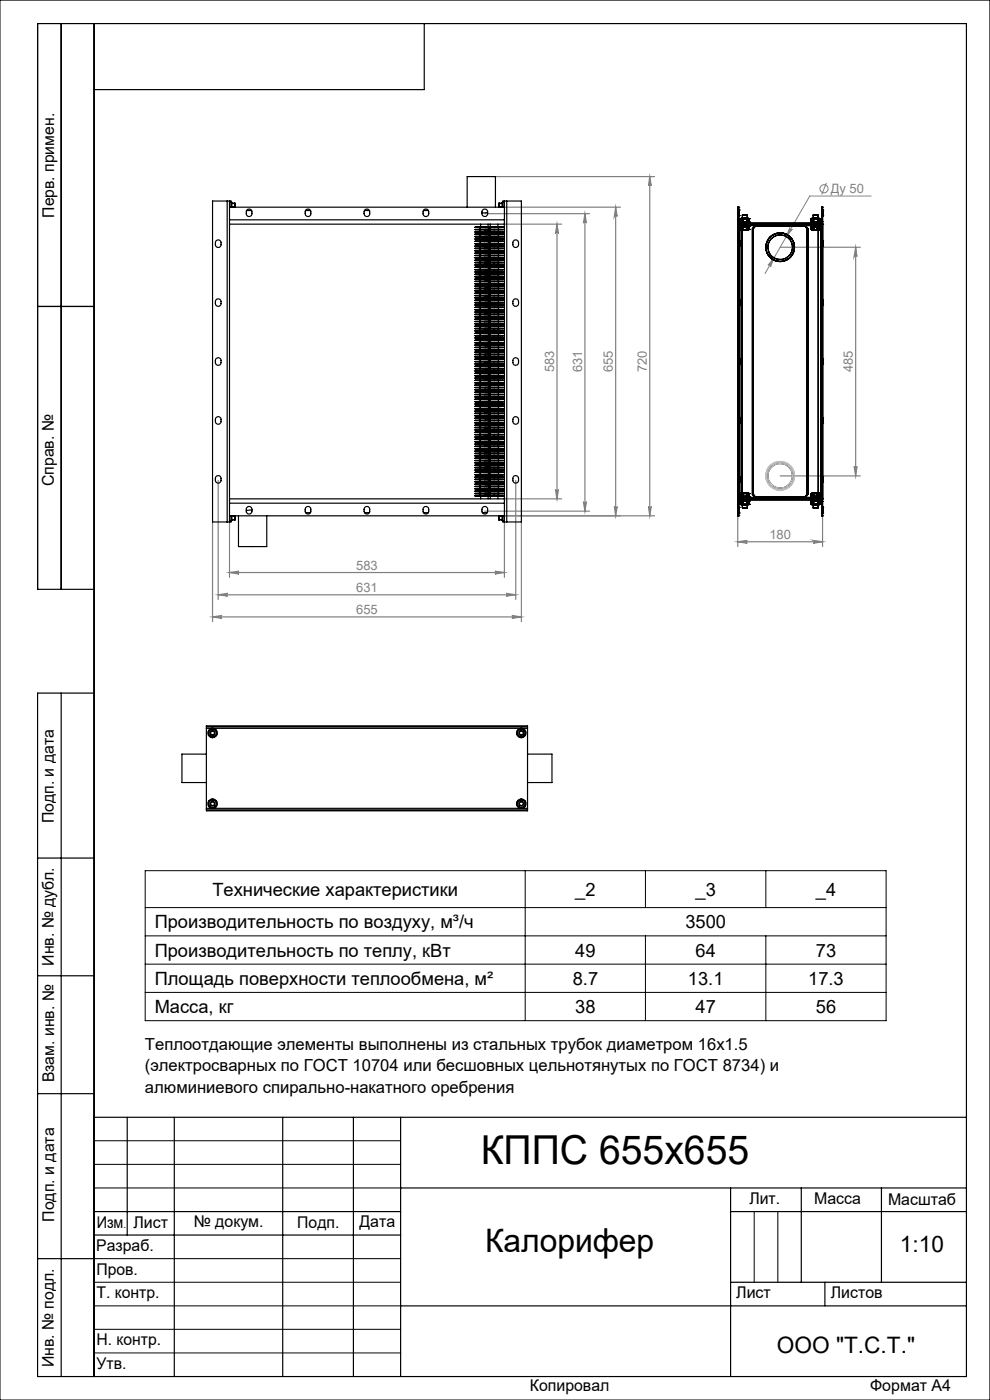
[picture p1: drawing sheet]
<svg xmlns="http://www.w3.org/2000/svg" width="210mm" height="297mm" viewBox="0 0 210 297" stroke-linecap="round" stroke-linejoin="round" font-family="sans-serif">
<defs><g id="words">
<text font-size="8.5" x="102" y="247">КППС 655х655</text>
<text font-size="6.9" x="102.9" y="265.6">Калорифер</text>
<g font-size="4.8">
<text x="190.9" y="265.6">1:10</text>
<text x="164.8" y="287">ООО &quot;Т.С.Т.&quot;</text>
</g>
<g font-size="3.9">
<text x="45.1" y="190.1">Технические характеристики</text>
<text x="122" y="190">_2</text>
<text x="147.5" y="190">_3</text>
<text x="173.1" y="190">_4</text>
<text x="32.8" y="196.9">Производительность по воздуху, м³/ч</text>
<text x="145.4" y="196.9">3500</text>
<text x="32.8" y="202.9">Производительность по теплу, кВт</text>
<text x="122" y="202.9">49</text>
<text x="147.5" y="202.9">64</text>
<text x="173.1" y="202.9">73</text>
<text x="32.8" y="208.9">Площадь поверхности теплообмена, м²</text>
<text x="121.5" y="208.9">8.7</text>
<text x="145.9" y="208.9">13.1</text>
<text x="171.4" y="208.9">17.3</text>
<text x="32.8" y="214.9">Масса, кг</text>
<text x="122" y="214.9">38</text>
<text x="147.5" y="214.9">47</text>
<text x="173.1" y="214.9">56</text>
</g>
<g font-size="3.5">
<text x="30.7" y="222.8">Теплоотдающие элементы выполнены из стальных трубок диаметром 16x1.5</text>
<text x="30.7" y="227.3">(электросварных по ГОСТ 10704 или бесшовных цельнотянутых по ГОСТ 8734) и</text>
<text x="30.7" y="231.8">алюминиевого спирально-накатного оребрения</text>
</g>
<g font-size="3.4">
<text x="11.5" y="46.2" transform="rotate(-90 11.5 46.2)">Перв. примен.</text>
<text x="11.4" y="103.2" transform="rotate(-90 11.4 103.2)">Справ. №</text>
<text x="11.4" y="174.7" transform="rotate(-90 11.4 174.7)">Подп. и дата</text>
<text x="11.5" y="204.9" transform="rotate(-90 11.5 204.9)">Инв. № дубл.</text>
<text x="11.5" y="229.6" transform="rotate(-90 11.5 229.6)">Взам. инв. №</text>
<text x="159" y="255.5">Лит.</text>
<text x="172.7" y="255.5">Масса</text>
<text x="188.4" y="255.6">Масштаб</text>
<text x="11.5" y="259.2" transform="rotate(-90 11.5 259.2)">Подп. и дата</text>
<text x="20.5" y="260.4">Изм</text>
<text x="28.3" y="260.4">Лист</text>
<text x="41.1" y="260.4">№ докум.</text>
<text x="63.1" y="260.4">Подп.</text>
<text x="76.2" y="260.4">Дата</text>
<text x="20.4" y="265.4">Разраб.</text>
<text x="20.5" y="275.4">Т. контр.</text>
<text x="20.5" y="270.4">Пров.</text>
<text x="156.2" y="275.4">Лист</text>
<text x="176.2" y="275.4">Листов</text>
<text x="20.5" y="285.4">Н. контр.</text>
<text x="11.4" y="290" transform="rotate(-90 11.4 290)">Инв. № подл.</text>
<text x="20.5" y="290.4">Утв.</text>
<text x="112.4" y="295">Копировал</text>
<text x="184.6" y="295">Формат А4</text>
</g>
<g font-size="2.7" fill="#808080">
<text x="176.2" y="40.9">Ду 50</text>
<text x="117.5" y="79" transform="rotate(-90 117.5 79)">583</text>
<text x="123.5" y="79" transform="rotate(-90 123.5 79)">631</text>
<text x="130" y="79" transform="rotate(-90 130 79)">655</text>
<text x="137.2" y="79" transform="rotate(-90 137.2 79)">720</text>
<text x="180.9" y="79" transform="rotate(-90 180.9 79)">485</text>
<text x="163.2" y="114.3">180</text>
<text x="75.6" y="120.8">583</text>
<text x="75.6" y="125.5">631</text>
<text x="75.6" y="130.2">655</text>
</g>
<text font-size="2.1" x="26.2" y="260.4">.</text>
</g></defs>
<g fill="none" stroke="#808080" stroke-width=".21">
<path d="M175.3 38.8l-1 2.5M164.2 54.7l-.8 1.9a.31 .31 0 0 0-.1-.4 .31 .31 0 0 0-.4 .1zM167.5 48.3a.31 .31 0 0 0 .1 .4 .31 .31 0 0 0 .5-.1l-1.3 1.6zM184.8 41.6h-13l-9.5 16.4"/>
<circle cx="174.8" cy="40.1" r=".86"/>
</g>
<g fill="none" stroke="#808080" stroke-width=".25">
<path d="M104.7 37.5h34.2M137.8 37.5v71.9M137.8 37.5l.3 1.9a.3 .3 0 0 0-.3-.2 .3 .3 0 0 0-.3 .2zM102.8 45.3h22.3M107 47.6h12.1M107 44h24.6M118.1 47.6l.4 2a.32 .32 0 0 0-.4-.4 .32 .32 0 0 0-.3 .4zM118.1 47.6v58.2M124.1 45.3v63.1M124.1 45.3l.3 2a.32 .32 0 0 0-.3-.2 .32 .32 0 0 0-.3 .2zM130.6 44v65.4M130.6 44l.3 1.9a.3 .3 0 0 0-.3-.3 .3 .3 0 0 0-.3 .3z"/>
<path d="M165.5 52.5h17M181.5 52.5l.3 1.9a.3 .3 0 0 0-.3-.3 .3 .3 0 0 0-.3 .3zM181.5 52.5v48.5M181.2 99a.3 .3 0 0 0 .3 .2 .3 .3 0 0 0 .3-.2l-.3 2zM45.1 110.8v21.1M46.3 101.9v25.3M48.7 110.8v11.7M102.8 108.4h22.3M107 105.8h12.1M107 110.8v11.7M109.4 101.9v25.3M110.6 110.8v21.1"/>
<path d="M117.8 103.9a.32 .32 0 0 0 .3 .2 .32 .32 0 0 0 .4-.2l-.4 1.9zM123.8 106.4a.32 .32 0 0 0 .3 .4 .32 .32 0 0 0 .3-.4l-.3 2zM130.3 107.5a.3 .3 0 0 0 .3 .2 .3 .3 0 0 0 .3-.2l-.3 1.9zM137.5 107.5a.3 .3 0 0 0 .3 .2 .3 .3 0 0 0 .3-.2l-.3 1.9zM138.9 109.4h-31.9M156.5 114.9l2-.3a.3 .3 0 0 0-.3 .3 .3 .3 0 0 0 .3 .3zM156.5 109.5v6.5M156.5 114.9h18M165.5 101h17M172.5 114.6l2 .3-2 .3a.3 .3 0 0 0 .3-.3 .3 .3 0 0 0-.3-.3zM174.5 109.5v6.5M45.1 130.9l2-.3a.32 .32 0 0 0-.3 .3 .32 .32 0 0 0 .3 .3z"/>
<path d="M45.1 130.9h65.5M46.3 126.2l2-.3a.3 .3 0 0 0-.3 .3 .3 .3 0 0 0 .3 .3zM46.3 126.2h63.1M48.7 121.5l2-.3a.3 .3 0 0 0-.3 .3 .3 .3 0 0 0 .3 .3zM48.7 121.5h58.3M105 121.2l2 .3-2 .3a.3 .3 0 0 0 .3-.3 .3 .3 0 0 0-.3-.3zM107.4 125.9l2 .3-2 .3a.3 .3 0 0 0 .3-.3 .3 .3 0 0 0-.3-.3zM108.6 130.6l2 .3-2 .3a.32 .32 0 0 0 .3-.3 .32 .32 0 0 0-.3-.3z"/>
</g>
<g fill="none" stroke="#000" stroke-width=".21">
<path d="M0 0h210v297h-210zM30.8 184.7h157.2v31.8h-157.2zM30.8 198.5h157.2M30.8 192.5h157.2M111.4 184.7v31.8M136.9 184.7v7.8M136.9 198.5v18M162.5 184.7v7.8M162.5 198.5v18M30.8 204.5h157.2M30.8 210.5h157.2M20 242h65"/>
<path d="M20 247h65M20 252h65M160 257v15M165 257v15M20 267h65M20 272h65M20 277h65M20 282h65M20 287h65"/>
</g>
<g fill="none" stroke="#000" stroke-width=".25">
<path d="M13 5v120M20 5v287M90 5v14h-70M8 65h12M20 125h-12v-120h197v287h-197v-145h12M13 147v145M8 182h12M8 207h12M8 232h12M20 237h185M27 237v25M37 237v55"/>
<path d="M60 237v55M75 237v55M85 237v55M20 257h65M85 252h120M155 252v40M155 257h50M170 252v20M187 252v20M8 267h12M20 262h65M85 277h120"/>
<path d="M155 272h50M175 272v5"/>
</g>
<g fill="#808080">
<path d="M164.2 54.7l-1.3 1.6a.31 .31 0 0 1 .4-.1 .31 .31 0 0 1 .1 .4zM167.5 48.3l-.7 1.9 1.3-1.6a.31 .31 0 0 1-.5 .1 .31 .31 0 0 1-.1-.4z"/>
<path d="M156.5 114.9l2-.3a.3 .3 0 0 0-.3 .3 .3 .3 0 0 0 .3 .3zM172.5 114.6l2 .3-2 .3a.3 .3 0 0 0 .3-.3 .3 .3 0 0 0-.3-.3z"/>
<path d="M45.1 130.9l2-.3a.32 .32 0 0 0-.3 .3 .32 .32 0 0 0 .3 .3zM108.6 130.6l2 .3-2 .3a.32 .32 0 0 0 .3-.3 .32 .32 0 0 0-.3-.3z"/>
<path d="M48.7 121.5l2-.3a.3 .3 0 0 0-.3 .3 .3 .3 0 0 0 .3 .3zM105 121.2l2 .3-2 .3a.3 .3 0 0 0 .3-.3 .3 .3 0 0 0-.3-.3z"/>
<path d="M46.3 126.2l2-.3a.3 .3 0 0 0-.3 .3 .3 .3 0 0 0 .3 .3zM107.4 125.9l2 .3-2 .3a.3 .3 0 0 0 .3-.3 .3 .3 0 0 0-.3-.3z"/>
<path d="M181.5 52.5l.3 1.9a.3 .3 0 0 0-.3-.3 .3 .3 0 0 0-.3 .3zM181.2 99a.3 .3 0 0 0 .3 .2 .3 .3 0 0 0 .3-.2l-.3 2z"/>
<path d="M137.5 107.5a.3 .3 0 0 0 .3 .2 .3 .3 0 0 0 .3-.2l-.3 1.9zM137.8 37.5l.3 1.9a.3 .3 0 0 0-.3-.2 .3 .3 0 0 0-.3 .2z"/>
<path d="M124.1 45.3l.3 2a.32 .32 0 0 0-.3-.2 .32 .32 0 0 0-.3 .2zM123.8 106.4a.32 .32 0 0 0 .3 .4 .32 .32 0 0 0 .3-.4l-.3 2z"/>
<path d="M118.1 47.6l.4 2a.32 .32 0 0 0-.4-.4 .32 .32 0 0 0-.3 .4zM117.8 103.9a.32 .32 0 0 0 .3 .2 .32 .32 0 0 0 .4-.2l-.4 1.9zM130.6 44l.3 1.9a.3 .3 0 0 0-.3-.3 .3 .3 0 0 0-.3 .3zM130.3 107.5a.3 .3 0 0 0 .3 .2 .3 .3 0 0 0 .3-.2l-.3 1.9z"/>
</g>
<g fill="none" stroke="#000" stroke-width=".25">
<path d="M45.8 51.2a.6 .6 0 0 1 .6-.3 .6 .6 0 0 1 .5 .6 .68 .68 0 0 1-.1 .8 .68 .68 0 0 1-.8 .1l-.3-.5zM48.2 42.6h.5M48.2 42.6h-3.1v68.1h3.1M48.2 42.6v68.1M48.7 46.6v60.1M48.7 42.6h.3v1.4M48.7 42.6v4M48.7 44h58.3M48.7 46.6h58.3M48.7 47.6h58.3M49 42.9h.2v1.1M49.2 43.1h.6"/>
<path d="M49.2 43.8h.6M49.2 43.2h.6M49.8 43.1v.9M49.8 43.1v.1M49.8 43.2v.6M49.8 43.8v.2M52.3 44.7h1.1M52.4 44.5a.61 .61 0 0 1 .7-.1 .61 .61 0 0 1 .3 .5 .69 .69 0 0 1-.1 .8 .69 .69 0 0 1-.8 .2 1.04 1.04 0 0 1-.1-1.4zM64.8 44.7h1.1M64.9 44.5a.6 .6 0 0 1 .7-.1 .6 .6 0 0 1 .3 .5 .68 .68 0 0 1-.1 .8 .68 .68 0 0 1-.7 .2 .98 .98 0 0 1-.2-1.4zM77.3 44.7h1.1M77.4 44.5a.6 .6 0 0 1 .6-.1 .6 .6 0 0 1 .4 .5 .68 .68 0 0 1-.1 .8 .68 .68 0 0 1-.8 .2 .98 .98 0 0 1-.1-1.4z"/>
<path d="M89.8 44.7h1.1M89.9 44.5a.61 .61 0 0 1 .7-.1 .61 .61 0 0 1 .3 .5 .69 .69 0 0 1-.1 .8 .69 .69 0 0 1-.8 .2 1.04 1.04 0 0 1-.1-1.4zM99.1 44v-6.5h6v6.5M100.8 59.7h2.1M100.8 52.7h2.1M100.8 59.2h2.1M100.8 52.2h2.1M100.8 49.2h2.1M100.8 51.7h2.1M100.8 56.2h2.1M100.8 56.7h2.1M100.8 53.2h2.1"/>
<path d="M100.8 57.7h2.1M100.8 54.2h2.1M100.8 54.7h2.1M100.8 55.7h2.1M100.8 48.7h2.1M100.8 58.2h2.1M100.8 58.7h2.1M100.8 48.2h2.1M100.8 51.2h2.1M100.8 49.7h2.1M100.8 55.2h2.1M100.8 50.2h2.1"/>
<path d="M100.8 50.7h2.1M100.8 57.2h2.1M100.8 53.7h2.1M100.8 48.2h.1M100.8 48.7h.1M100.8 49.2h.1M100.8 49.7h.1M100.8 50.2h.1M100.8 50.7h.1M100.8 51.2h.1M100.8 51.7h.1M100.8 52.2h.1"/>
<path d="M100.8 52.7h.1M100.8 53.2h.1M100.8 53.7h.1M100.8 54.2h.1M100.8 54.7h.1M100.8 55.2h.1M100.8 55.7h.1M100.8 56.2h.1M100.8 56.7h.1M100.8 57.2h.1M100.8 57.7h.1M100.8 58.2h.1"/>
<path d="M100.8 58.7h.1M100.8 59.2h.1M100.8 59.7h.1M100.8 59.7l1 .1M100.8 52.2h1M100.8 49.2h1M100.8 56.2l1 .1M100.8 56.7l1 .1M100.8 52.7l1 .1M100.8 53.2l1 .1M100.8 53.2h1M100.8 57.7h1"/>
<path d="M100.8 54.7h1M100.8 55.7l1 .1M100.8 58.2l1 .1M100.8 59.2l1 .1M100.8 51.7h1M100.8 48.7l1 .1M100.8 49.7l1 .1M100.8 51.2l1 .1M100.8 48.2l1 .1M100.8 50.2l1 .1M100.8 55.2l1 .1M100.8 54.2l1 .1"/>
<path d="M100.8 58.7l1 .1M100.8 53.7l1 .1M100.8 50.2h1M100.8 50.7l1 .1M100.8 57.2l1 .1M101.8 59.8h1.8M101.8 59.2h1.8M101.8 59.7h1.8M101.8 52.2h1.8v.4M101.8 52.1h1.8M101.8 49.2h1.8v.4M101.8 49.1h1.8"/>
<path d="M101.8 51.6h1.8M101.8 56.3h1.8M101.8 56.8h1.8M101.8 52.8h1.8M101.8 53.3h1.8M101.8 57.7h1.8M101.8 54.7h1.8M101.8 55.8h1.8M101.8 55.6h1.8M101.8 56.7h1.8M101.8 57.6h1.8M101.8 58.3h1.8"/>
<path d="M101.8 58.6h1.8M101.8 59.3h1.8M101.8 51.7h1.8M101.8 48.8h1.8M101.8 52.6h1.8M101.8 56.2h1.8M101.8 51.1h1.8M101.8 48.6h1.8M101.8 49.8h1.8M101.8 49.6h1.8M101.8 54.6h1.8M101.8 51.3h1.8"/>
<path d="M101.8 55.1h1.8M101.8 48.3h1.8M101.8 58.1h1.8M101.8 50.3h1.8M101.8 55.3h1.8M101.8 54.3h1.8M101.8 58.8h1.8M101.8 50.7h1.8M101.8 53.8h1.8M101.8 53.7h1.8M101.8 54.1h1.8M101.8 57.1h1.8"/>
<path d="M101.8 50.8h1.8M101.8 57.3h1.8M101.8 59.2h-1M101.8 59.7h-1M101.8 52.1l-1 .1M101.8 49.1l-1 .1M101.8 51.6l-1 .1M101.8 55.6l-1 .1M101.8 56.7h-1M101.8 57.6l-1 .1M101.8 58.6l-1 .1M101.8 52.6l-1 .1"/>
<path d="M101.8 56.2h-1M101.8 51.1l-1 .1M101.8 48.6l-1 .1M101.8 49.6l-1 .1M101.8 54.6l-1 .1M101.8 55.1l-1 .1M101.8 58.1l-1 .1M101.8 50.7h-1M101.8 53.7h-1M101.8 54.1l-1 .1M101.8 57.1l-1 .1M101.8 48.3v.3"/>
<path d="M101.8 48.8v.3M101.8 49.2v.4M101.8 49.8v.4M101.8 50.3v.4M101.8 50.8v.3M101.8 51.3v.3M101.8 51.7v.4M101.8 52.2v.4M101.8 52.8v.4M101.8 53.3v.4M101.8 53.8v.3M101.8 54.3v.3"/>
<path d="M101.8 54.7v.4M101.8 55.3v.3M101.8 55.8v.4M101.8 56.3v.4M101.8 56.8v.3M101.8 57.3v.3M101.8 57.7v.4M101.8 58.3v.3M101.8 58.8v.4M101.8 59.3v.4M101.8 59.8v.3M102 47.6v.6"/>
<path d="M102.4 44.5a.6 .6 0 0 1 .7-.1 .6 .6 0 0 1 .3 .5 .68 .68 0 0 1-.1 .8 .68 .68 0 0 1-.7 .2 .98 .98 0 0 1-.2-1.4zM102.9 53.2h1.9M102.9 53.2h3.9M102.9 54.7h1.9M102.9 54.7h3.9M102.9 52.7h3.9M102.9 55.7h3.9M102.9 48.2h3.9M102.9 54.2h3.9M102.9 55.2h1.9M102.9 55.2h3.9M102.9 53.7h3.9"/>
<path d="M102.9 49.7h3.9M102.9 52.2h1.9M102.9 52.2h3.9M102.9 56.2h3.9M102.9 48.7h1.9M102.9 49.2h3.9M102.9 57.2h3.9M102.9 57.7h3.9M102.9 51.2h3.9M102.9 51.7h3.9M102.9 48.7h3.9M102.9 49.2h1.9"/>
<path d="M102.9 50.7h3.9M102.9 50.7h1.9M102.9 59.2h3.9M102.9 59.7h3.9M102.9 58.2h3.9M102.9 50.2h3.9M102.9 58.7h3.9M102.9 56.7h1.9M102.9 56.7h3.9M102.9 58.7h1.9M102.9 52.2h1M102.9 49.2h1"/>
<path d="M102.9 53.2h1M102.9 50.2h1M102.9 53.2l1 .1M102.9 48.2h.1M102.9 48.7h.1M102.9 49.2h.1M102.9 49.7h.1M102.9 50.2h.1M102.9 50.7h.1M102.9 51.2h.1M102.9 51.7h.1M102.9 52.2h.1"/>
<path d="M102.9 52.7h.1M102.9 53.2h.1M102.9 53.7h.1M102.9 54.2h.1M102.9 54.7h.1M102.9 55.2h.1M102.9 55.7h.1M102.9 56.2h.1M102.9 56.7h.1M102.9 57.2h.1M102.9 57.7h.1M102.9 58.2h.1"/>
<path d="M102.9 58.7h.1M102.9 59.2h.1M102.9 59.7h.1M102.9 52.7l1 .1M102.9 54.7h1M102.9 55.2l1 .1M102.9 54.2l1 .1M102.9 55.7l1 .1M102.9 56.2l1 .1M102.9 48.7l1 .1M102.9 53.7l1 .1M102.9 49.7l1 .1"/>
<path d="M102.9 51.2l1 .1M102.9 51.7h1M102.9 57.7h1M102.9 59.7l1 .1M102.9 58.2l1 .1M102.9 48.2l1 .1M102.9 50.2l1 .1M102.9 50.7l1 .1M102.9 57.2l1 .1M102.9 59.2l1 .1M102.9 58.7l1 .1M102.9 56.7l1 .1"/>
<path d="M103.4 45.1l-1.2 .1M103.5 47.6v.6M103.6 52.8v.4h-1.8M103.6 49.8v.4h-1.8M103.6 59.8h.2M103.6 59.2h.2M103.6 59.7h.2M103.6 52.1h.2M103.6 49.1h.2M103.6 51.6h.2M103.6 56.3h.2M103.6 56.8h.2"/>
<path d="M103.6 52.8h.2M103.6 53.3h.2M103.6 57.7h.2M103.6 54.7h.2M103.6 55.8h.2M103.6 55.6l.2 .1M103.6 56.7h.2M103.6 57.6h.2M103.6 58.6l.2 .1M103.6 59.3h.2M103.6 51.7h.2M103.6 48.8h.2"/>
<path d="M103.6 52.6l.2 .1M103.6 56.2h.2M103.6 51.1h.2M103.6 48.6h.2M103.6 49.6h.2M103.6 54.6h.2M103.6 51.3h.2M103.6 55.1h.2M103.6 48.3h.2M103.6 58.1h.2M103.6 50.3h.2M103.6 54.3h.2"/>
<path d="M103.6 58.8h.2M103.6 50.7h.2M103.6 53.8h.2M103.6 53.7h.2M103.6 54.1h.2M103.6 57.1h.2M103.6 50.8h.2M103.6 57.3h.2M103.6 48.3v.3M103.6 48.8v.3M103.6 50.3v.4M103.6 50.8v.3"/>
<path d="M103.6 51.3v.3M103.6 51.7v.4M103.6 53.3v.4M103.6 53.8v.3M103.6 54.3v.3M103.6 54.7v.4M103.6 55.3v.3M103.6 55.8v.4M103.6 56.3v.4M103.6 56.8v.3M103.6 57.3v.3M103.6 57.7v.4"/>
<path d="M103.6 58.3v.3M103.6 58.8v.4M103.6 59.3v.4M103.6 59.8v.3M103.8 48.2h-3M103.8 58.2l-.2 .1M103.8 49.7l-.2 .1M103.8 55.2l-.2 .1M103.9 53.3h.9M103.9 53.2h1.8M103.9 52.8h1.8M103.9 54.7h.9"/>
<path d="M103.9 52.6h1.8M103.9 54.6h1.8M103.9 54.1h1.8M103.9 55.3h.9M103.9 55.1h1.8M103.9 53.7h1.8M103.9 54.3h1.8M103.9 49.6h1.8M103.9 55.8h1.8M103.9 55.6h1.8M103.9 56.3h1.8M103.9 56.2h1.8"/>
<path d="M103.9 48.8h.9M103.9 53.8h1.8M103.9 49.1h1.8M103.9 57.6h1.8M103.9 51.6h1.8M103.9 52.2h.9M103.9 52.1h1.8M103.9 48.6h1.8M103.9 49.2h.9M103.9 57.1h1.8M103.9 49.8h1.8M103.9 50.7h1.8"/>
<path d="M103.9 51.3h1.8M103.9 51.1h1.8M103.9 51.7h1.8M103.9 57.7h1.8M103.9 59.2h1.8M103.9 59.8h1.8M103.9 59.7h1.8M103.9 58.3h1.8M103.9 48.3h1.8M103.9 50.3h1.8M103.9 50.8h.9M103.9 57.3h1.8"/>
<path d="M103.9 58.6h1.8M103.9 58.1h1.8M103.9 59.3h1.8M103.9 50.2h1.8M103.9 58.8h.9M103.9 56.8h.9M103.9 56.7h1.8M103.9 52.6l-1 .1M103.9 54.6l-1 .1M103.9 54.1l-1 .1M103.9 55.1l-1 .1M103.9 53.7h-1"/>
<path d="M103.9 49.6l-1 .1M103.9 55.6l-1 .1M103.9 56.2h-1M103.9 49.1l-1 .1M103.9 57.6l-1 .1M103.9 51.6l-1 .1M103.9 52.1l-1 .1M103.9 48.6l-1 .1M103.9 57.1l-1 .1M103.9 50.7h-1M103.9 51.1l-1 .1M103.9 59.2h-1"/>
<path d="M103.9 59.7h-1M103.9 58.6l-1 .1M103.9 58.1l-1 .1M103.9 56.7h-1M103.9 48.3v.3M103.9 48.8v.3M103.9 49.2v.4M103.9 49.8v.4M103.9 50.3v.4M103.9 50.8v.3M103.9 51.3v.3M103.9 51.7v.4"/>
<path d="M103.9 52.2v.4M103.9 52.8v.4M103.9 53.3v.4M103.9 53.8v.3M103.9 54.3v.3M103.9 54.7v.4M103.9 55.3v.3M103.9 55.8v.4M103.9 56.3v.4M103.9 56.8v.3M103.9 57.3v.3M103.9 57.7v.4"/>
<path d="M103.9 58.3v.3M103.9 58.8v.4M103.9 59.3v.4M103.9 59.8v.3M104 47.6v.6M104.8 53.3h.9M104.8 53.2h2M104.8 54.7h2M104.8 54.7h.9M104.8 55.3h.9M104.8 55.2h2M104.8 52.2h2"/>
<path d="M104.8 48.8h.9M104.8 48.7h2M104.8 52.2h.9M104.8 49.2h.9M104.8 49.2h2M104.8 50.7h2M104.8 50.8h.9M104.8 56.7h2M104.8 58.7h2M104.8 58.8h.9M104.8 56.8h.9M105.6 47.6v.6"/>
<path d="M105.7 52.2h1.1M105.7 49.2h1.1M105.7 53.2h1.1M105.7 50.2h1.1M105.7 52.6l1.1 .1M105.7 54.6l1.1 .1M105.7 54.1l1.1 .1M105.7 55.1l1.1 .1M105.7 53.7h1.1M105.7 49.6l1.1 .1M105.7 55.6l1.1 .1M105.7 56.2h1.1"/>
<path d="M105.7 49.1l1.1 .1M105.7 57.6l1.1 .1M105.7 51.6l1.1 .1M105.7 52.1l1.1 .1M105.7 48.6l1.1 .1M105.7 57.1l1.1 .1M105.7 50.7h1.1M105.7 51.1l1.1 .1M105.7 59.2h1.1M105.7 59.7h1.1M105.7 58.6l1.1 .1M105.7 58.1l1.1 .1"/>
<path d="M105.7 56.7h1.1M105.7 48.3v.3M105.7 48.8v.3M105.7 49.2v.4M105.7 49.8v.4M105.7 50.3v.4M105.7 50.8v.3M105.7 51.3v.3M105.7 51.7v.4M105.7 52.2v.4M105.7 52.8v.4M105.7 53.3v.4"/>
<path d="M105.7 53.8v.3M105.7 54.3v.3M105.7 54.7v.4M105.7 55.3v.3M105.7 55.8v.4M105.7 56.3v.4M105.7 56.8v.3M105.7 57.3v.3M105.7 57.7v.4M105.7 58.3v.3M105.7 58.8v.4M105.7 59.3v.4"/>
<path d="M105.7 59.8v.3M105.8 43.1l.1 .7M105.8 43.1h.1M105.8 43.1h.7M105.9 43.1v.1M105.9 43.2v.6M105.9 43.8h.6M105.9 43.2h.6M106.7 42.9h-.2v1.1M106.8 53.2l-1.1 .1M106.8 48.2h.1M106.8 48.7h.1"/>
<path d="M106.8 49.2h.1M106.8 49.7h.1M106.8 50.2h.1M106.8 50.7h.1M106.8 51.2h.1M106.8 51.7h.1M106.8 52.2h.1M106.8 52.7h.1M106.8 53.2h.1M106.8 53.7h.1M106.8 54.2h.1M106.8 54.7h.1"/>
<path d="M106.8 55.2h.1M106.8 55.7h.1M106.8 56.2h.1M106.8 56.7h.1M106.8 57.2h.1M106.8 57.7h.1M106.8 58.2h.1M106.8 58.7h.1M106.8 59.2h.1M106.8 59.7h.1M106.8 52.7l-1.1 .1M106.8 54.7h-1.1"/>
<path d="M106.8 55.2l-1.1 .1M106.8 54.2l-1.1 .1M106.8 55.7l-1.1 .1M106.8 56.2l-1.1 .1M106.8 48.7l-1.1 .1M106.8 53.7l-1.1 .1M106.8 49.7l-1.1 .1M106.8 51.2l-1.1 .1M106.8 51.7h-1.1M106.8 57.7h-1.1M106.8 59.7l-1.1 .1M106.8 58.2l-1.1 .1"/>
<path d="M106.8 48.2l-1.1 .1M106.8 50.2l-1.1 .1M106.8 50.7l-1.1 .1M106.8 57.2l-1.1 .1M106.8 59.2l-1.1 .1M106.8 58.7l-1.1 .1M106.8 56.7l-1.1 .1M107 42.6h.5M107 46.6v60.1M107 42.6h-.3v1.4M107 42.6v4M107.5 42.6h3.1v68.1h-3.1"/>
<path d="M107.5 42.6v68.1M109.1 51a.75 .75 0 0 1 .9 .7 .75 .75 0 0 1-.9 .7 1.02 1.02 0 0 1 0-1.4zM156.5 44.6h.1M156.5 45.8h.1M156.5 44h.1M156.5 47.1h.1M156.5 52.3h.1M156.5 51.1h.1M156.5 47.6h.1M156.5 44.6v1.2M156.5 47.1l.1 .3 .4 .2M156.5 51.1v1.2"/>
<path d="M156.5 47.6h.9M156.5 44h.2M156.5 47.6h.4M156.5 44.6h.2M156.5 45.8h.2M156.5 47.1h.2M156.5 44v3.1M156.5 47.6v58.2M156.5 52.3h.4M156.5 51.1h.4M156.7 44.6h.1M156.7 45.8h.1"/>
<path d="M156.7 44h.1M156.7 47.1h.1M156.7 44.6v1.2M156.7 47.1l.3 .2M156.7 44v3.1M156.9 52.3h.1M156.9 51.1h.1M156.9 47.6h.1M156.9 51.1v1.2M156.9 47.6h.5M156.9 47.6v58.2M157 47.6h.1"/>
<path d="M157 47.8h.1M157 47.6h17M157 47.8h17M157 47.3h.1M157 48h2zM157 47.8h2zM157 47.3h2zM157 47.1h2zM157 47.1v.9M157 47.3h17M157.1 48h.1M157.1 48.7h.3"/>
<path d="M157.1 48.7h.1M157.1 46.4h.4M157.1 47.1h.1M157.1 47.1h.4M157.1 46.4h.1M157.1 46.4v.7M157.1 48v.7M157.1 48h.3M157.2 48.7h1.6zM157.2 47.1h1.6zM157.2 46.4h1.6zM157.2 46.4h-.1"/>
<path d="M157.4 47.6h.1M157.4 47.8h.1M157.4 47.3h.1M157.4 47.6h1.2M157.4 47.8h1.2M157.4 47.3h1.2M157.4 47.3v58.7M157.4 48h.2M157.4 48.7h.2M157.4 48h1.1zM157.4 47.8h1.1zM157.4 47.3h1.1z"/>
<path d="M157.4 47.1h1.1zM157.4 47.1v.2M157.4 47.8v.9M157.5 48h1zM157.5 45.6h1zM157.5 47.1h1zM157.5 46.4h1zM157.5 46.4h.1M157.5 47.1h.1M157.5 45.6v2.4M157.6 47.6v.2M157.6 48.7h.8"/>
<path d="M157.6 45.5h.8zM157.6 46.4h.8M157.6 47.1h.8M157.6 45.5l-.1 .1M157.6 46.4v.7M157.6 48v.7M157.6 48h.8M158.4 48h.1M158.4 48.7h.1M158.4 45.5l.1 2.5M158.4 48v.7M158.4 46.4h.5"/>
<path d="M158.4 47.1h.1M158.4 46.4v.7M158.5 47.1h.4M158.5 48.7h.4M158.5 47.1v.2M158.5 47.8v.9M158.5 48h.4M158.6 47.6h.1M158.6 47.8h.1M158.6 47.3h.1M158.6 47.3v.5M158.8 46.4h.1"/>
<path d="M158.9 48h.1M158.9 48.7h.1M158.9 46.4h.1M158.9 47.1h.1M158.9 46.4v.7M158.9 48v.7M158.9 48.7h-.1M158.9 47.1h-.1M159 47.1v.2M159 47.8v.2M159.6 48.5h.2M159.6 48.5v56.3"/>
<path d="M159.8 48.5v56.3M160.1 47.9l-.5 .6M160.1 47.9h10.8M160.1 47.9h.2M160.3 47.9l-.5 .6M160.3 47.9h10.4M170.7 47.9l.5 .6M170.7 47.9h.2M170.9 47.9l.5 .6M171.2 48.5v56.3M171.2 48.5h.2M171.4 48.5v56.3"/>
<path d="M172 47.3h2zM172 47.1h2zM172 48h2zM172 47.8h2zM172 47.1v.2M172 47.8v.2M172 48h.6M172 48h.1M172 48.7h.4M172 48.7h.1M172 46.4h.5M172 47.1h.1"/>
<path d="M172 46.4h.1M172 47.1h.5M172 46.4v.7M172 48v.7M172 48.7h.2M172 47.1h.2M172.2 48.7h1.6zM172.2 47.1h1.6zM172.2 46.4h1.6zM172.2 46.4h-.2M172.4 47.6h.1M172.4 47.8h.1"/>
<path d="M172.4 47.3h.1M172.4 47.8h1.2M172.4 47.6h1.2M172.4 47.3h1.2M172.4 47.3v.5M172.4 48.7h.2M172.4 47.3h1.1zM172.4 47.1h1.1zM172.4 48h1.1zM172.4 47.8h1.1zM172.4 47.8v.9M172.5 46.4h.1"/>
<path d="M172.5 47.1h.1M172.5 46.4l-.1 .9M172.5 48h1zM172.5 45.6h1zM172.5 47.1h1zM172.5 46.4h1zM172.5 45.6v2.4M172.6 45.5h.8zM172.6 46.4h.8M172.6 47.1h.8M172.6 45.5l-.1 .1M172.6 46.4v.7"/>
<path d="M172.6 48.7h.8M172.6 48v.7M172.6 48h.8M173.4 48h.1M173.4 48.7h.1M173.4 45.5l.1 3.2M173.4 48v.7M173.4 47.1h.1M173.4 46.4h.1M173.4 46.4v.7M173.4 47.6v.2M173.5 48.7h.4"/>
<path d="M173.5 46.4h.5M173.5 47.1h.5M173.5 48h.4M173.6 47.6h.1M173.6 47.8h.1M173.6 47.3h.1M173.6 47.6h.9M173.6 47.6h.5M173.6 47.3v58.7M173.8 46.4h.2M173.9 48.7h.1M173.9 48h.1"/>
<path d="M173.9 48v.7M173.9 48.7h-.1M174 47.1h.1M174 46.4h.1M174 46.4v.7M174 47.1h-.2M174 47.6h.1M174 47.3h.1M174 47.1v.5M174 47.8v.2M174 47.8h.1M174 47.6v.2"/>
<path d="M174.1 51.1h.1M174.1 52.3h.1M174.1 47.6h.1M174.1 51.1v1.2M174.1 47.6h.4M174.1 52.3h.4M174.1 51.1h.4M174.1 47.6v58.2M174.3 45.8h.1M174.3 44.6h.1M174.3 44h.1M174.3 47.1h.1"/>
<path d="M174.3 44.6v1.2M174.3 47.1l-.3 .2M174.3 44h.2M174.3 44.6h.2M174.3 45.8h.2M174.3 44v3.1M174.3 47.1h.2M174.5 44.6h.1M174.5 45.8h.1M174.5 44h.1M174.5 47.1h.1M174.5 51.1h.1"/>
<path d="M174.5 52.3h.1M174.5 47.6h.1M174.5 44.6v1.2M174.5 47.1l-.2 .3-.3 .2M174.5 51.1v1.2M174.5 44v3.1M174.5 47.6v58.2M45.9 76.1a.6 .6 0 0 1 .6-.2 .6 .6 0 0 1 .4 .6v.4a.6 .6 0 0 1-.6 .6 .6 .6 0 0 1-.6-.6zM45.9 63.6a.6 .6 0 0 1 .6-.2 .6 .6 0 0 1 .4 .6 .68 .68 0 0 1-.1 .8 .68 .68 0 0 1-.8 .1 .98 .98 0 0 1-.1-1.3zM100.8 61.7h2.1M100.8 69.2h2.1M100.8 60.7h2.1"/>
<path d="M100.8 62.2h2.1M100.8 77.7h2.1M100.8 76.7h2.1M100.8 65.7h2.1M100.8 68.7h2.1M100.8 65.2h2.1M100.8 76.2h2.1M100.8 64.7h2.1M100.8 77.2h2.1M100.8 60.2h2.1M100.8 69.7h2.1M100.8 78.2h2.1"/>
<path d="M100.8 68.2h2.1M100.8 62.7h2.1M100.8 70.7h2.1M100.8 67.7h2.1M100.8 72.2h2.1M100.8 72.7h2.1M100.8 75.7h2.1M100.8 73.2h2.1M100.8 66.2h2.1M100.8 64.2h2.1M100.8 74.7h2.1M100.8 75.2h2.1"/>
<path d="M100.8 63.2h2.1M100.8 66.7h2.1M100.8 67.2h2.1M100.8 70.2h2.1M100.8 73.7h2.1M100.8 74.2h2.1M100.8 61.2h2.1M100.8 79.2h2.1M100.8 79.7h2.1M100.8 63.7h2.1M100.8 71.7h2.1M100.8 78.7h2.1"/>
<path d="M100.8 71.2h2.1M100.8 61.7h1M100.8 60.2h.1M100.8 60.7h.1M100.8 61.2h.1M100.8 61.7h.1M100.8 62.2h.1M100.8 62.7h.1M100.8 63.2h.1M100.8 63.7h.1M100.8 64.2h.1M100.8 64.7h.1"/>
<path d="M100.8 65.2h.1M100.8 65.7h.1M100.8 66.2h.1M100.8 66.7h.1M100.8 67.2h.1M100.8 67.7h.1M100.8 68.2h.1M100.8 68.7h.1M100.8 69.2h.1M100.8 69.7h.1M100.8 70.2h.1M100.8 70.7h.1"/>
<path d="M100.8 71.2h.1M100.8 71.7h.1M100.8 72.2h.1M100.8 72.7h.1M100.8 73.2h.1M100.8 73.7h.1M100.8 74.2h.1M100.8 74.7h.1M100.8 75.2h.1M100.8 75.7h.1M100.8 76.2h.1M100.8 76.7h.1"/>
<path d="M100.8 77.2h.1M100.8 77.7h.1M100.8 78.2h.1M100.8 78.7h.1M100.8 79.2h.1M100.8 79.7h.1M100.8 62.2l1 .1M100.8 77.7h1M100.8 60.7h1M100.8 69.2h1M100.8 65.7l1 .1M100.8 76.2h1"/>
<path d="M100.8 76.7l1 .1M100.8 64.7h1M100.8 68.7l1 .1M100.8 69.7l1 .1M100.8 78.2h1M100.8 77.2l1 .1M100.8 65.2l1 .1M100.8 68.2l1 .1M100.8 66.2h1M100.8 64.7l1 .1M100.8 74.7l1 .1M100.8 75.2h1"/>
<path d="M100.8 73.2l1 .1M100.8 67.7l1 .1M100.8 76.2l1 .1M100.8 62.7l1 .1M100.8 63.2h1M100.8 75.7l1 .1M100.8 66.7h1M100.8 67.2l1 .1M100.8 70.7l1 .1M100.8 72.7l1 .1M100.8 73.7l1 .1M100.8 74.2l1 .1"/>
<path d="M100.8 60.2l1 .1M100.8 61.2l1 .1M100.8 61.7l1 .1M100.8 79.2h1M100.8 79.7l1 .1M100.8 64.2l1 .1M100.8 70.2l1 .1M100.8 78.7l1 .1M100.8 79.2l1 .1M100.8 63.7h1M100.8 71.7l1 .1M100.8 72.2h1"/>
<path d="M100.8 71.2l1 .1M101.8 69.1h1.8M101.8 60.6h1.8M101.8 62.3h1.8M101.8 77.7h1.8M101.8 65.6h1.8M101.8 60.7h1.8M101.8 69.2h1.8M101.8 76.7h1.8M101.8 65.2h1.8M101.8 77.6h1.8M101.8 65.8h1.8"/>
<path d="M101.8 68.6h1.8M101.8 76.8h1.8M101.8 77.1h1.8M101.8 68.8h1.8M101.8 69.8h1.8M101.8 78.2h1.8v.4M101.8 62.2h1.8M101.8 68.2h1.8M101.8 77.3h1.8M101.8 65.3h1.8M101.8 67.7h1.8M101.8 68.3h1.8"/>
<path d="M101.8 72.6h1.8M101.8 75.6h1.8M101.8 73.1h1.8M101.8 66.2h1.8M101.8 66.1h1.8M101.8 64.8h1.8M101.8 74.8h1.8M101.8 74.6h1.8M101.8 70.7h1.8M101.8 75.2h1.8v.4M101.8 73.3h1.8M101.8 67.8h1.8"/>
<path d="M101.8 76.3h1.8M101.8 62.8h1.8M101.8 62.6h1.8M101.8 63.2h1.8M101.8 63.1h1.8M101.8 75.8h1.8M101.8 66.7h1.8v.4M101.8 66.6h1.8M101.8 67.3h1.8M101.8 67.1h1.8M101.8 70.8h1.8M101.8 72.8h1.8"/>
<path d="M101.8 73.8h1.8M101.8 74.3h1.8M101.8 74.2h1.8M101.8 75.1h1.8M101.8 60.3h1.8M101.8 60.1h1.8M101.8 61.3h1.8M101.8 61.1h1.8M101.8 61.8h1.8M101.8 78.1h1.8M101.8 79.8h1.8M101.8 79.7h1.8"/>
<path d="M101.8 64.3h1.8M101.8 64.1h1.8M101.8 63.6h1.8M101.8 71.6h1.8M101.8 69.6h1.8M101.8 70.3h1.8M101.8 70.1h1.8M101.8 78.8h1.8M101.8 78.6h1.8M101.8 79.3h1.8M101.8 63.7h1.8v.4M101.8 71.8h1.8"/>
<path d="M101.8 72.2h1.8M101.8 72.1h1.8M101.8 71.3h1.8M101.8 71.2h1.8M101.8 73.7h1.8M101.8 69.1l-1 .1M101.8 60.6l-1 .1M101.8 65.6l-1 .1M101.8 76.7h-1M101.8 65.2h-1M101.8 77.6l-1 .1M101.8 68.6l-1 .1"/>
<path d="M101.8 77.1l-1 .1M101.8 62.2h-1M101.8 68.2h-1M101.8 67.7h-1M101.8 72.6l-1 .1M101.8 75.6l-1 .1M101.8 73.1l-1 .1M101.8 66.1l-1 .1M101.8 74.6l-1 .1M101.8 70.7h-1M101.8 62.6l-1 .1M101.8 63.1l-1 .1"/>
<path d="M101.8 66.6l-1 .1M101.8 67.1l-1 .1M101.8 74.2h-1M101.8 75.1l-1 .1M101.8 60.1l-1 .1M101.8 61.1l-1 .1M101.8 78.1l-1 .1M101.8 79.7h-1M101.8 64.1l-1 .1M101.8 63.6l-1 .1M101.8 71.6l-1 .1M101.8 69.6l-1 .1"/>
<path d="M101.8 70.1l-1 .1M101.8 78.6l-1 .1M101.8 72.1l-1 .1M101.8 71.2h-1M101.8 73.7h-1M101.8 60.3v.3M101.8 60.7v.4M101.8 61.3v.4M101.8 61.8v.4M101.8 62.3v.3M101.8 62.8v.3M101.8 63.2v.4"/>
<path d="M101.8 63.7v.4M101.8 64.3v.4M101.8 64.8v.4M101.8 65.3v.3M101.8 65.8v.3M101.8 66.2v.4M101.8 66.7v.4M101.8 67.3v.4M101.8 67.8v.4M101.8 68.3v.3M101.8 68.8v.3M101.8 69.2v.4"/>
<path d="M101.8 69.8v.3M101.8 70.3v.4M101.8 70.8v.4M101.8 71.3v.3M101.8 71.8v.3M101.8 72.2v.4M101.8 72.8v.3M101.8 73.3v.4M101.8 73.8v.4M101.8 74.3v.3M101.8 74.8v.3M101.8 75.2v.4"/>
<path d="M101.8 75.8v.4M101.8 76.3v.4M101.8 76.8v.3M101.8 77.3v.3M101.8 77.7v.4M101.8 78.2v.4M101.8 78.8v.4M101.8 79.3v.4M101.8 79.8v.3M102.9 64.7h1.9M102.9 64.7h3.9M102.9 63.2h3.9"/>
<path d="M102.9 64.2h3.9M102.9 62.2h3.9M102.9 78.2h1.9M102.9 63.7h1.9M102.9 63.7h3.9M102.9 62.7h1.9M102.9 62.7h3.9M102.9 79.2h3.9M102.9 78.7h1.9M102.9 78.7h3.9M102.9 61.2h1.9M102.9 61.2h3.9"/>
<path d="M102.9 61.7h3.9M102.9 65.2h3.9M102.9 65.7h3.9M102.9 67.2h3.9M102.9 67.7h3.9M102.9 68.2h1.9M102.9 68.7h3.9M102.9 68.7h1.9M102.9 69.2h3.9M102.9 69.7h3.9M102.9 70.2h3.9M102.9 70.7h1.9"/>
<path d="M102.9 70.7h3.9M102.9 71.2h3.9M102.9 71.7h3.9M102.9 72.2h1.9M102.9 72.7h1.9M102.9 72.7h3.9M102.9 73.7h3.9M102.9 66.2h1.9M102.9 66.2h3.9M102.9 66.7h1.9M102.9 66.7h3.9M102.9 60.2h3.9"/>
<path d="M102.9 68.2h3.9M102.9 60.7h3.9M102.9 60.7h1.9M102.9 77.7h3.9M102.9 77.2h3.9M102.9 78.2h3.9M102.9 79.7h3.9M102.9 74.7h3.9M102.9 76.2h1.9M102.9 76.2h3.9M102.9 75.2h1.9M102.9 75.2h3.9"/>
<path d="M102.9 76.7h1.9M102.9 76.7h3.9M102.9 74.2h1.9M102.9 74.2h3.9M102.9 75.7h3.9M102.9 73.2h3.9M102.9 72.2h3.9M102.9 61.7h1M102.9 76.2h1M102.9 64.7h1M102.9 78.2h1M102.9 75.2h1"/>
<path d="M102.9 66.7h1M102.9 79.2h1M102.9 63.7h1M102.9 64.7l1 .1M102.9 60.2h.1M102.9 60.7h.1M102.9 61.2h.1M102.9 61.7h.1M102.9 62.2h.1M102.9 62.7h.1M102.9 63.2h.1M102.9 63.7h.1"/>
<path d="M102.9 64.2h.1M102.9 64.7h.1M102.9 65.2h.1M102.9 65.7h.1M102.9 66.2h.1M102.9 66.7h.1M102.9 67.2h.1M102.9 67.7h.1M102.9 68.2h.1M102.9 68.7h.1M102.9 69.2h.1M102.9 69.7h.1"/>
<path d="M102.9 70.2h.1M102.9 70.7h.1M102.9 71.2h.1M102.9 71.7h.1M102.9 72.2h.1M102.9 72.7h.1M102.9 73.2h.1M102.9 73.7h.1M102.9 74.2h.1M102.9 74.7h.1M102.9 75.2h.1M102.9 75.7h.1"/>
<path d="M102.9 76.2h.1M102.9 76.7h.1M102.9 77.2h.1M102.9 77.7h.1M102.9 78.2h.1M102.9 78.7h.1M102.9 79.2h.1M102.9 79.7h.1M102.9 62.7l1 .1M102.9 64.2l1 .1M102.9 63.2h1M102.9 79.2l1 .1"/>
<path d="M102.9 61.7l1 .1M102.9 65.7l1 .1M102.9 67.2l1 .1M102.9 67.7l1 .1M102.9 68.2l1 .1M102.9 69.2h1M102.9 69.7l1 .1M102.9 70.2l1 .1M102.9 70.7l1 .1M102.9 71.2l1 .1M102.9 71.7l1 .1M102.9 72.2h1"/>
<path d="M102.9 65.2l1 .1M102.9 73.7l1 .1M102.9 66.2h1M102.9 60.2l1 .1M102.9 68.7l1 .1M102.9 61.2l1 .1M102.9 62.2l1 .1M102.9 78.7l1 .1M102.9 79.7l1 .1M102.9 74.7l1 .1M102.9 76.2l1 .1M102.9 76.7l1 .1"/>
<path d="M102.9 77.7h1M102.9 74.2l1 .1M102.9 77.2l1 .1M102.9 75.7l1 .1M102.9 60.7h1M102.9 73.2l1 .1M102.9 72.7l1 .1M103.6 61.3v.4h-1.8M103.6 75.8v.4h-1.8M103.6 64.3v.4h-1.8M103.6 78.8v.4h-1.8M103.6 69.1h.2"/>
<path d="M103.6 60.6h.2M103.6 62.3h.2M103.6 77.7h.2M103.6 65.6h.2M103.6 60.7h.2M103.6 69.2h.2M103.6 76.7h.2M103.6 65.2h.2M103.6 77.6h.2M103.6 65.8h.2M103.6 68.6h.2M103.6 76.8h.2"/>
<path d="M103.6 77.1h.2M103.6 68.8h.2M103.6 62.2h.2M103.6 68.2h.2M103.6 77.3h.2M103.6 65.3h.2M103.6 67.7h.2M103.6 68.3h.2M103.6 72.6h.2M103.6 75.6h.2M103.6 73.1l.2 .1M103.6 66.2h.2"/>
<path d="M103.6 66.1h.2M103.6 64.8h.2M103.6 74.8h.2M103.6 74.6h.2M103.6 70.7h.2M103.6 73.3h.2M103.6 67.8h.2M103.6 76.3h.2M103.6 62.8h.2M103.6 62.6h.2M103.6 63.2h.2M103.6 63.1h.2"/>
<path d="M103.6 66.6h.2M103.6 67.3h.2M103.6 67.1l.2 .1M103.6 70.8h.2M103.6 73.8h.2M103.6 74.3h.2M103.6 74.2h.2M103.6 75.1h.2M103.6 60.3h.2M103.6 60.1h.2M103.6 61.1h.2M103.6 61.8h.2"/>
<path d="M103.6 78.1h.2M103.6 79.8h.2M103.6 79.7h.2M103.6 64.3h.2M103.6 64.1h.2M103.6 63.6h.2M103.6 71.6h.2M103.6 69.6h.2M103.6 70.3h.2M103.6 70.1l.2 .1M103.6 78.8h.2M103.6 78.6l.2 .1"/>
<path d="M103.6 79.3h.2M103.6 71.8h.2M103.6 72.2h.2M103.6 72.1h.2M103.6 71.3h.2M103.6 71.2h.2M103.6 73.7h.2M103.6 60.3v.3M103.6 60.7v.4M103.6 61.8v.4M103.6 62.3v.3M103.6 62.8v.3"/>
<path d="M103.6 63.2v.4M103.6 64.8v.4M103.6 65.3v.3M103.6 65.8v.3M103.6 66.2v.4M103.6 67.3v.4M103.6 67.8v.4M103.6 68.3v.3M103.6 68.8v.3M103.6 69.2v.4M103.6 69.8v.3M103.6 70.3v.4"/>
<path d="M103.6 70.8v.4M103.6 71.3v.3M103.6 71.8v.3M103.6 72.2v.4M103.6 72.8v.3M103.6 73.3v.4M103.6 73.8v.4M103.6 74.3v.3M103.6 74.8v.3M103.6 76.3v.4M103.6 76.8v.3M103.6 77.3v.3"/>
<path d="M103.6 77.7v.4M103.6 79.3v.4M103.6 79.8v.3M103.8 69.7l-.2 .1M103.8 75.7l-.2 .1M103.8 72.7l-.2 .1M103.8 61.2l-.2 .1M103.9 64.8h.9M103.9 64.7h1.8M103.9 63.1h1.8M103.9 78.2h.9M103.9 63.7h.9"/>
<path d="M103.9 63.6h1.8M103.9 62.8h.9M103.9 64.3h1.8M103.9 64.1h1.8M103.9 62.6h1.8M103.9 79.2h1.8M103.9 63.2h1.8M103.9 79.3h1.8M103.9 61.8h1.8M103.9 62.2h1.8M103.9 65.2h1.8M103.9 65.8h1.8"/>
<path d="M103.9 65.6h1.8M103.9 67.3h1.8M103.9 67.8h1.8M103.9 67.7h1.8M103.9 68.3h.9M103.9 61.1h1.8M103.9 68.6h1.8M103.9 69.2h1.8M103.9 69.1h1.8M103.9 69.8h1.8M103.9 69.6h1.8M103.9 70.3h1.8"/>
<path d="M103.9 70.1h1.8M103.9 70.8h.9M103.9 71.3h1.8M103.9 71.2h1.8M103.9 71.8h1.8M103.9 71.6h1.8M103.9 72.2h.9M103.9 65.3h1.8M103.9 73.8h1.8M103.9 73.7h1.8M103.9 66.2h.9M103.9 66.1h1.8"/>
<path d="M103.9 66.7h.9M103.9 66.6h1.8M103.9 67.1h1.8M103.9 60.3h1.8M103.9 60.1h1.8M103.9 68.2h1.8M103.9 68.8h.9M103.9 60.6h1.8M103.9 61.3h.9M103.9 61.7h1.8M103.9 62.3h1.8M103.9 78.1h1.8"/>
<path d="M103.9 78.8h.9M103.9 78.6h1.8M103.9 79.8h1.8M103.9 79.7h1.8M103.9 74.8h1.8M103.9 77.1h1.8M103.9 76.3h.9M103.9 76.2h1.8M103.9 76.8h.9M103.9 76.7h1.8M103.9 77.7h1.8M103.9 77.6h1.8"/>
<path d="M103.9 74.3h.9M103.9 74.2h1.8M103.9 70.7h1.8M103.9 77.3h1.8M103.9 75.1h1.8M103.9 75.6h1.8M103.9 73.1h1.8M103.9 75.2h.9M103.9 75.8h1.8M103.9 74.6h1.8M103.9 60.7h.9M103.9 73.3h1.8"/>
<path d="M103.9 72.6h1.8M103.9 72.8h.9M103.9 72.1h1.8M103.9 63.1l-1 .1M103.9 63.6l-1 .1M103.9 64.1l-1 .1M103.9 62.6l-1 .1M103.9 62.2h-1M103.9 65.2h-1M103.9 65.6l-1 .1M103.9 67.7h-1M103.9 61.1l-1 .1"/>
<path d="M103.9 68.6l-1 .1M103.9 69.1l-1 .1M103.9 69.6l-1 .1M103.9 70.1l-1 .1M103.9 71.2h-1M103.9 71.6l-1 .1M103.9 73.7h-1M103.9 66.1l-1 .1M103.9 66.6l-1 .1M103.9 67.1l-1 .1M103.9 60.1l-1 .1M103.9 68.2h-1"/>
<path d="M103.9 60.6l-1 .1M103.9 78.1l-1 .1M103.9 78.6l-1 .1M103.9 79.7h-1M103.9 77.1l-1 .1M103.9 76.7h-1M103.9 77.6l-1 .1M103.9 74.2h-1M103.9 70.7h-1M103.9 75.1l-1 .1M103.9 75.6l-1 .1M103.9 73.1l-1 .1"/>
<path d="M103.9 74.6l-1 .1M103.9 72.6l-1 .1M103.9 72.1l-1 .1M103.9 60.3v.3M103.9 60.7v.4M103.9 61.3v.4M103.9 61.8v.4M103.9 62.3v.3M103.9 62.8v.3M103.9 63.2v.4M103.9 63.7v.4M103.9 64.3v.4"/>
<path d="M103.9 64.8v.4M103.9 65.3v.3M103.9 65.8v.3M103.9 66.2v.4M103.9 66.7v.4M103.9 67.3v.4M103.9 67.8v.4M103.9 68.3v.3M103.9 68.8v.3M103.9 69.2v.4M103.9 69.8v.3M103.9 70.3v.4"/>
<path d="M103.9 70.8v.4M103.9 71.3v.3M103.9 71.8v.3M103.9 72.2v.4M103.9 72.8v.3M103.9 73.3v.4M103.9 73.8v.4M103.9 74.3v.3M103.9 74.8v.3M103.9 75.2v.4M103.9 75.8v.4M103.9 76.3v.4"/>
<path d="M103.9 76.8v.3M103.9 77.3v.3M103.9 77.7v.4M103.9 78.2v.4M103.9 78.8v.4M103.9 79.3v.4M103.9 79.8v.3M104.8 64.8h.9M104.8 64.7h2M104.8 78.2h.9M104.8 78.2h2M104.8 63.7h.9"/>
<path d="M104.8 63.7h2M104.8 62.8h.9M104.8 62.7h2M104.8 78.7h2M104.8 61.2h2M104.8 68.3h.9M104.8 68.2h2M104.8 68.7h2M104.8 70.8h.9M104.8 70.7h2M104.8 72.2h.9M104.8 72.2h2"/>
<path d="M104.8 72.7h2M104.8 66.2h.9M104.8 66.2h2M104.8 66.7h.9M104.8 66.7h2M104.8 68.8h.9M104.8 60.7h2M104.8 61.3h.9M104.8 78.8h.9M104.8 76.2h2M104.8 75.2h2M104.8 76.3h.9"/>
<path d="M104.8 76.8h.9M104.8 76.7h2M104.8 74.3h.9M104.8 74.2h2M104.8 75.2h.9M104.8 60.7h.9M104.8 72.8h.9M105.7 61.7h1.1M105.7 76.2h1.1M105.7 64.7h1.1M105.7 78.2h1.1M105.7 75.2h1.1"/>
<path d="M105.7 66.7h1.1M105.7 79.2h1.1M105.7 63.7h1.1M105.7 63.1l1.1 .1M105.7 63.6l1.1 .1M105.7 64.1l1.1 .1M105.7 62.6l1.1 .1M105.7 62.2h1.1M105.7 65.2h1.1M105.7 65.6l1.1 .1M105.7 67.7h1.1M105.7 61.1l1.1 .1"/>
<path d="M105.7 68.6l1.1 .1M105.7 69.1l1.1 .1M105.7 69.6l1.1 .1M105.7 70.1l1.1 .1M105.7 71.2h1.1M105.7 71.6l1.1 .1M105.7 73.7h1.1M105.7 66.1l1.1 .1M105.7 66.6l1.1 .1M105.7 67.1l1.1 .1M105.7 60.1l1.1 .1M105.7 68.2h1.1"/>
<path d="M105.7 60.6l1.1 .1M105.7 78.1l1.1 .1M105.7 78.6l1.1 .1M105.7 79.7h1.1M105.7 77.1l1.1 .1M105.7 76.7h1.1M105.7 77.6l1.1 .1M105.7 74.2h1.1M105.7 70.7h1.1M105.7 75.1l1.1 .1M105.7 75.6l1.1 .1M105.7 73.1l1.1 .1"/>
<path d="M105.7 74.6l1.1 .1M105.7 72.6l1.1 .1M105.7 72.1l1.1 .1M105.7 60.3v.3M105.7 60.7v.4M105.7 61.3v.4M105.7 61.8v.4M105.7 62.3v.3M105.7 62.8v.3M105.7 63.2v.4M105.7 63.7v.4M105.7 64.3v.4"/>
<path d="M105.7 64.8v.4M105.7 65.3v.3M105.7 65.8v.3M105.7 66.2v.4M105.7 66.7v.4M105.7 67.3v.4M105.7 67.8v.4M105.7 68.3v.3M105.7 68.8v.3M105.7 69.2v.4M105.7 69.8v.3M105.7 70.3v.4"/>
<path d="M105.7 70.8v.4M105.7 71.3v.3M105.7 71.8v.3M105.7 72.2v.4M105.7 72.8v.3M105.7 73.3v.4M105.7 73.8v.4M105.7 74.3v.3M105.7 74.8v.3M105.7 75.2v.4M105.7 75.8v.4M105.7 76.3v.4"/>
<path d="M105.7 76.8v.3M105.7 77.3v.3M105.7 77.7v.4M105.7 78.2v.4M105.7 78.8v.4M105.7 79.3v.4M105.7 79.8v.3M106.8 64.7l-1.1 .1M106.8 60.2h.1M106.8 60.7h.1M106.8 61.2h.1M106.8 61.7h.1"/>
<path d="M106.8 62.2h.1M106.8 62.7h.1M106.8 63.2h.1M106.8 63.7h.1M106.8 64.2h.1M106.8 64.7h.1M106.8 65.2h.1M106.8 65.7h.1M106.8 66.2h.1M106.8 66.7h.1M106.8 67.2h.1M106.8 67.7h.1"/>
<path d="M106.8 68.2h.1M106.8 68.7h.1M106.8 69.2h.1M106.8 69.7h.1M106.8 70.2h.1M106.8 70.7h.1M106.8 71.2h.1M106.8 71.7h.1M106.8 72.2h.1M106.8 72.7h.1M106.8 73.2h.1M106.8 73.7h.1"/>
<path d="M106.8 74.2h.1M106.8 74.7h.1M106.8 75.2h.1M106.8 75.7h.1M106.8 76.2h.1M106.8 76.7h.1M106.8 77.2h.1M106.8 77.7h.1M106.8 78.2h.1M106.8 78.7h.1M106.8 79.2h.1M106.8 79.7h.1"/>
<path d="M106.8 62.7l-1.1 .1M106.8 64.2l-1.1 .1M106.8 63.2h-1.1M106.8 79.2l-1.1 .1M106.8 61.7l-1.1 .1M106.8 65.7l-1.1 .1M106.8 67.2l-1.1 .1M106.8 67.7l-1.1 .1M106.8 68.2l-1.1 .1M106.8 69.2h-1.1M106.8 69.7l-1.1 .1M106.8 70.2l-1.1 .1"/>
<path d="M106.8 70.7l-1.1 .1M106.8 71.2l-1.1 .1M106.8 71.7l-1.1 .1M106.8 72.2h-1.1M106.8 65.2l-1.1 .1M106.8 73.7l-1.1 .1M106.8 66.2h-1.1M106.8 60.2l-1.1 .1M106.8 68.7l-1.1 .1M106.8 61.2l-1.1 .1M106.8 62.2l-1.1 .1M106.8 78.7l-1.1 .1"/>
<path d="M106.8 79.7l-1.1 .1M106.8 74.7l-1.1 .1M106.8 76.2l-1.1 .1M106.8 76.7l-1.1 .1M106.8 77.7h-1.1M106.8 74.2l-1.1 .1M106.8 77.2l-1.1 .1M106.8 75.7l-1.1 .1M106.8 60.7h-1.1M106.8 73.2l-1.1 .1M106.8 72.7l-1.1 .1M109 76.1a.61 .61 0 0 1 .6-.2 .61 .61 0 0 1 .4 .6v.4a.6 .6 0 0 1-.6 .6 .6 .6 0 0 1-.6-.6v-.6z"/>
<path d="M109 63.6a.61 .61 0 0 1 .6-.1 .61 .61 0 0 1 .4 .5 .69 .69 0 0 1-.1 .8 .69 .69 0 0 1-.8 .1 1.04 1.04 0 0 1-.1-1.3zM156.5 77.3h.1M156.5 76.1h.1M156.5 63.6h.1M156.5 64.8h.1M156.5 76.1v1.2M156.5 63.6v1.2M156.5 77.3h.4M156.5 64.8h.4M156.5 63.6h.4M156.5 76.1h.4M156.9 77.3h.1"/>
<path d="M156.9 76.1h.1M156.9 63.6h.1M156.9 64.8h.1M156.9 76.1v1.2M156.9 63.6v1.2M174.1 77.3h.1M174.1 76.1h.1M174.1 63.6h.1M174.1 64.8h.1M174.1 76.1v1.2M174.1 63.6v1.2M174.1 77.3h.4"/>
<path d="M174.1 64.8h.4M174.1 63.6h.4M174.1 76.1h.4M174.5 64.8h.1M174.5 63.6h.1M174.5 77.3h.1M174.5 76.1h.1M174.5 76.1v1.2M174.5 63.6v1.2M45.8 88.7a.6 .6 0 0 1 .6-.3 .6 .6 0 0 1 .5 .6 .68 .68 0 0 1-.1 .8 .68 .68 0 0 1-.8 .1l-.3-.5zM100.8 84.7h2.1M100.8 85.2h2.1"/>
<path d="M100.8 83.7h2.1M100.8 91.7h2.1M100.8 92.2h2.1M100.8 92.7h2.1M100.8 93.2h2.1M100.8 93.7h2.1M100.8 94.2h2.1M100.8 95.2h2.1M100.8 87.7h2.1M100.8 95.7h2.1M100.8 96.2h2.1M100.8 96.7h2.1"/>
<path d="M100.8 97.2h2.1M100.8 97.7h2.1M100.8 98.2h2.1M100.8 99.2h2.1M100.8 99.7h2.1M100.8 84.2h2.1M100.8 88.7h2.1M100.8 89.7h2.1M100.8 90.2h2.1M100.8 90.7h2.1M100.8 91.2h2.1M100.8 94.7h2.1"/>
<path d="M100.8 80.2h2.1M100.8 80.7h2.1M100.8 81.2h2.1M100.8 81.7h2.1M100.8 98.7h2.1M100.8 83.2h2.1M100.8 86.7h2.1M100.8 87.2h2.1M100.8 89.2h2.1M100.8 86.2h2.1M100.8 88.2h2.1M100.8 82.7h2.1"/>
<path d="M100.8 82.2h2.1M100.8 85.7h2.1M100.8 80.2h.1M100.8 80.7h.1M100.8 81.2h.1M100.8 81.7h.1M100.8 82.2h.1M100.8 82.7h.1M100.8 83.2h.1M100.8 83.7h.1M100.8 84.2h.1M100.8 84.7h.1"/>
<path d="M100.8 85.2h.1M100.8 85.7h.1M100.8 86.2h.1M100.8 86.7h.1M100.8 87.2h.1M100.8 87.7h.1M100.8 88.2h.1M100.8 88.7h.1M100.8 89.2h.1M100.8 89.7h.1M100.8 90.2h.1M100.8 90.7h.1"/>
<path d="M100.8 91.2h.1M100.8 91.7h.1M100.8 92.2h.1M100.8 92.7h.1M100.8 93.2h.1M100.8 93.7h.1M100.8 94.2h.1M100.8 94.7h.1M100.8 95.2h.1M100.8 95.7h.1M100.8 96.2h.1M100.8 96.7h.1"/>
<path d="M100.8 97.2h.1M100.8 97.7h.1M100.8 98.2h.1M100.8 98.7h.1M100.8 99.2h.1M100.8 99.7h.1M100.8 85.2l1 .1M100.8 92.2h1M100.8 92.7l1 .1M100.8 93.2l1 .1M100.8 93.7l1 .1M100.8 95.2h1"/>
<path d="M100.8 87.7h1M100.8 96.2l1 .1M100.8 96.7l1 .1M100.8 97.2l1 .1M100.8 97.7l1 .1M100.8 98.2h1M100.8 99.7l1 .1M100.8 84.7l1 .1M100.8 94.2l1 .1M100.8 95.7l1 .1M100.8 88.7l1 .1M100.8 89.7h1"/>
<path d="M100.8 90.7h1M100.8 91.2l1 .1M100.8 94.7l1 .1M100.8 80.2l1 .1M100.8 80.7h1M100.8 81.2l1 .1M100.8 81.7l1 .1M100.8 98.7l1 .1M100.8 99.2l1 .1M100.8 83.7h1M100.8 84.2l1 .1M100.8 87.2l1 .1"/>
<path d="M100.8 91.7l1 .1M100.8 90.2l1 .1M100.8 90.7l1 .1M100.8 89.2h1M100.8 83.2l1 .1M100.8 82.2l1 .1M100.8 82.7l1 .1M100.8 86.7h1M100.8 85.7l1 .1M100.8 87.7l1 .1M100.8 88.2l1 .1M100.8 86.2l1 .1"/>
<path d="M101.8 85.3h1.8M101.8 85.2h1.8M101.8 91.6h1.8M101.8 92.2h1.8M101.8 92.1h1.8M101.8 92.8h1.8M101.8 92.6h1.8M101.8 93.3h1.8M101.8 93.1h1.8M101.8 93.8h1.8M101.8 94.2h1.8M101.8 95.2h1.8"/>
<path d="M101.8 95.1h1.8M101.8 95.6h1.8M101.8 96.3h1.8M101.8 96.1h1.8M101.8 96.8h1.8M101.8 96.7h1.8M101.8 97.3h1.8M101.8 97.8h1.8M101.8 97.6h1.8M101.8 98.2h1.8M101.8 98.1h1.8M101.8 99.1h1.8"/>
<path d="M101.8 99.8h1.8M101.8 99.7h1.8M101.8 84.8h1.8M101.8 84.6h1.8M101.8 93.7h1.8M101.8 94.3h1.8M101.8 95.8h1.8M101.8 88.8h1.8M101.8 89.7h1.8v.4M101.8 91.3h1.8M101.8 91.2h1.8M101.8 84.1h1.8"/>
<path d="M101.8 94.8h1.8M101.8 94.6h1.8M101.8 80.3h1.8M101.8 80.1h1.8M101.8 80.7h1.8M101.8 80.6h1.8M101.8 81.3h1.8M101.8 81.1h1.8M101.8 97.2h1.8M101.8 81.8h1.8M101.8 81.6h1.8M101.8 98.8h1.8"/>
<path d="M101.8 98.6h1.8M101.8 99.3h1.8M101.8 83.7h1.8M101.8 83.6h1.8M101.8 84.3h1.8M101.8 86.6h1.8M101.8 87.3h1.8M101.8 87.1h1.8M101.8 91.8h1.8M101.8 88.6h1.8M101.8 90.3h1.8M101.8 90.1h1.8"/>
<path d="M101.8 90.8h1.8M101.8 83.1h1.8M101.8 89.2h1.8M101.8 89.1h1.8M101.8 86.1h1.8M101.8 88.2h1.8M101.8 82.7h1.8M101.8 83.3h1.8M101.8 82.3h1.8M101.8 82.2h1.8M101.8 82.8h1.8M101.8 86.7h1.8v.4"/>
<path d="M101.8 85.8h1.8M101.8 87.8h1.8M101.8 88.3h1.8M101.8 85.7h1.8M101.8 86.3h1.8M101.8 89.6h1.8M101.8 85.2h-1M101.8 91.6l-1 .1M101.8 92.1l-1 .1M101.8 92.6l-1 .1M101.8 93.1l-1 .1M101.8 94.2h-1"/>
<path d="M101.8 95.1l-1 .1M101.8 95.6l-1 .1M101.8 96.1l-1 .1M101.8 96.7h-1M101.8 97.6l-1 .1M101.8 98.1l-1 .1M101.8 99.1l-1 .1M101.8 99.7h-1M101.8 84.6l-1 .1M101.8 93.7h-1M101.8 91.2h-1M101.8 84.1l-1 .1"/>
<path d="M101.8 94.6l-1 .1M101.8 80.1l-1 .1M101.8 80.6l-1 .1M101.8 81.1l-1 .1M101.8 97.2h-1M101.8 81.6l-1 .1M101.8 98.6l-1 .1M101.8 83.6l-1 .1M101.8 86.6l-1 .1M101.8 87.1l-1 .1M101.8 88.6l-1 .1M101.8 90.1l-1 .1"/>
<path d="M101.8 83.1l-1 .1M101.8 89.1l-1 .1M101.8 86.1l-1 .1M101.8 88.2h-1M101.8 82.7h-1M101.8 82.2h-1M101.8 85.7h-1M101.8 89.6l-1 .1M101.8 80.3v.3M101.8 80.7v.4M101.8 81.3v.3M101.8 81.8v.4"/>
<path d="M101.8 82.3v.4M101.8 82.8v.3M101.8 83.3v.3M101.8 83.7v.4M101.8 84.3v.3M101.8 84.8v.4M101.8 85.3v.4M101.8 85.8v.3M101.8 86.3v.3M101.8 86.7v.4M101.8 87.3v.4M101.8 87.8v.4"/>
<path d="M101.8 88.3v.3M101.8 88.8v.3M101.8 89.2v.4M101.8 89.7v.4M101.8 90.3v.4M101.8 90.8v.4M101.8 91.3v.3M101.8 91.8v.3M101.8 92.2v.4M101.8 92.8v.3M101.8 93.3v.4M101.8 93.8v.4"/>
<path d="M101.8 94.3v.3M101.8 94.8v.3M101.8 95.2v.4M101.8 95.8v.3M101.8 96.3v.4M101.8 96.8v.4M101.8 97.3v.3M101.8 97.8v.3M101.8 98.2v.4M101.8 98.8v.3M101.8 99.3v.4M101.8 99.8v.4"/>
<path d="M102.9 85.2h3.9M102.9 85.7h3.9M102.9 87.2h3.9M102.9 87.7h3.9M102.9 86.2h1.9M102.9 86.2h3.9M102.9 86.7h1.9M102.9 86.7h3.9M102.9 84.2h1.9M102.9 84.2h3.9M102.9 84.7h1.9M102.9 84.7h3.9"/>
<path d="M102.9 93.7h3.9M102.9 94.7h3.9M102.9 95.2h3.9M102.9 95.7h3.9M102.9 96.2h1.9M102.9 96.2h3.9M102.9 94.2h1.9M102.9 94.2h3.9M102.9 96.7h3.9M102.9 93.2h3.9M102.9 82.7h3.9M102.9 80.2h1.9"/>
<path d="M102.9 80.2h3.9M102.9 80.7h3.9M102.9 81.2h3.9M102.9 81.7h3.9M102.9 82.2h1.9M102.9 82.2h3.9M102.9 90.2h1.9M102.9 90.2h3.9M102.9 83.2h3.9M102.9 83.7h1.9M102.9 83.7h3.9M102.9 92.2h3.9"/>
<path d="M102.9 92.7h3.9M102.9 98.2h3.9M102.9 90.7h3.9M102.9 91.7h1.9M102.9 88.2h1.9M102.9 88.2h3.9M102.9 88.7h3.9M102.9 89.2h3.9M102.9 89.7h1.9M102.9 89.7h3.9M102.9 98.7h3.9M102.9 91.2h3.9"/>
<path d="M102.9 99.2h3.9M102.9 91.7h3.9M102.9 97.7h3.9M102.9 97.7h1.9M102.9 99.7h1.9M102.9 99.7h3.9M102.9 97.2h3.9M102.9 87.7h1M102.9 89.7h1M102.9 90.7h1M102.9 86.7h1M102.9 80.2h.1"/>
<path d="M102.9 80.7h.1M102.9 81.2h.1M102.9 81.7h.1M102.9 82.2h.1M102.9 82.7h.1M102.9 83.2h.1M102.9 83.7h.1M102.9 84.2h.1M102.9 84.7h.1M102.9 85.2h.1M102.9 85.7h.1M102.9 86.2h.1"/>
<path d="M102.9 86.7h.1M102.9 87.2h.1M102.9 87.7h.1M102.9 88.2h.1M102.9 88.7h.1M102.9 89.2h.1M102.9 89.7h.1M102.9 90.2h.1M102.9 90.7h.1M102.9 91.2h.1M102.9 91.7h.1M102.9 92.2h.1"/>
<path d="M102.9 92.7h.1M102.9 93.2h.1M102.9 93.7h.1M102.9 94.2h.1M102.9 94.7h.1M102.9 95.2h.1M102.9 95.7h.1M102.9 96.2h.1M102.9 96.7h.1M102.9 97.2h.1M102.9 97.7h.1M102.9 98.2h.1"/>
<path d="M102.9 98.7h.1M102.9 99.2h.1M102.9 99.7h.1M102.9 85.2l1 .1M102.9 85.7l1 .1M102.9 86.2l1 .1M102.9 87.2l1 .1M102.9 87.7l1 .1M102.9 94.7l1 .1M102.9 95.2h1M102.9 95.7l1 .1M102.9 96.2l1 .1"/>
<path d="M102.9 94.2l1 .1M102.9 84.7l1 .1M102.9 96.7l1 .1M102.9 80.2l1 .1M102.9 80.7h1M102.9 81.2l1 .1M102.9 81.7l1 .1M102.9 82.2l1 .1M102.9 82.7l1 .1M102.9 83.2l1 .1M102.9 83.7h1M102.9 84.2l1 .1"/>
<path d="M102.9 92.7l1 .1M102.9 93.7l1 .1M102.9 98.2h1M102.9 90.7l1 .1M102.9 91.7l1 .1M102.9 88.2l1 .1M102.9 88.7l1 .1M102.9 89.2h1M102.9 90.2l1 .1M102.9 98.7l1 .1M102.9 93.2l1 .1M102.9 91.2l1 .1"/>
<path d="M102.9 99.7l1 .1M102.9 92.2h1M102.9 97.2l1 .1M102.9 97.7l1 .1M102.9 99.2l1 .1M103.6 87.3v.4h-1.8M103.6 90.3v.4h-1.8M103.6 85.3h.2M103.6 85.2h.2M103.6 91.6h.2M103.6 92.2h.2M103.6 92.1h.2"/>
<path d="M103.6 92.6h.2M103.6 93.3h.2M103.6 93.1l.2 .1M103.6 93.8h.2M103.6 94.2h.2M103.6 95.2h.2M103.6 95.1h.2M103.6 95.6h.2M103.6 96.3h.2M103.6 96.1l.2 .1M103.6 96.8h.2M103.6 96.7h.2"/>
<path d="M103.6 97.3h.2M103.6 97.8h.2M103.6 97.6h.2M103.6 98.2h.2M103.6 98.1h.2M103.6 99.1l.2 .1M103.6 99.8h.2M103.6 99.7h.2M103.6 84.8h.2M103.6 84.6l.2 .1M103.6 93.7h.2M103.6 94.3h.2"/>
<path d="M103.6 88.8h.2M103.6 91.3h.2M103.6 91.2h.2M103.6 84.1h.2M103.6 94.8h.2M103.6 94.6h.2M103.6 80.3h.2M103.6 80.1h.2M103.6 80.7h.2M103.6 80.6h.2M103.6 81.1h.2M103.6 97.2h.2"/>
<path d="M103.6 81.8h.2M103.6 81.6l.2 .1M103.6 98.6h.2M103.6 99.3h.2M103.6 83.7h.2M103.6 83.6h.2M103.6 86.6h.2M103.6 87.1h.2M103.6 91.8h.2M103.6 88.6h.2M103.6 90.3h.2M103.6 90.1h.2"/>
<path d="M103.6 90.8h.2M103.6 83.1h.2M103.6 89.2h.2M103.6 89.1h.2M103.6 86.1h.2M103.6 88.2h.2M103.6 82.7h.2M103.6 83.3h.2M103.6 82.3h.2M103.6 82.2h.2M103.6 82.8h.2M103.6 85.8h.2"/>
<path d="M103.6 87.8h.2M103.6 88.3h.2M103.6 85.7h.2M103.6 86.3h.2M103.6 89.6h.2M103.6 80.3v.3M103.6 80.7v.4M103.6 81.3v.3M103.6 81.8v.4M103.6 82.3v.4M103.6 82.8v.3M103.6 83.3v.3"/>
<path d="M103.6 83.7v.4M103.6 84.3v.3M103.6 84.8v.4M103.6 85.3v.4M103.6 85.8v.3M103.6 86.3v.3M103.6 87.8v.4M103.6 88.3v.3M103.6 88.8v.3M103.6 89.2v.4M103.6 90.8v.4M103.6 91.3v.3"/>
<path d="M103.6 91.8v.3M103.6 92.2v.4M103.6 92.8v.3M103.6 93.3v.4M103.6 93.8v.4M103.6 94.3v.3M103.6 94.8v.3M103.6 95.2v.4M103.6 95.8v.3M103.6 96.3v.4M103.6 96.8v.4M103.6 97.3v.3"/>
<path d="M103.6 97.8v.3M103.6 98.2v.4M103.6 98.8v.3M103.6 99.3v.4M103.6 99.8v.4M103.8 92.7l-.2 .1M103.8 95.7l-.2 .1M103.8 81.2l-.2 .1M103.8 98.7l-.2 .1M103.8 84.2l-.2 .1M103.8 87.2l-.2 .1M103.9 85.2h1.8"/>
<path d="M103.9 87.7h1.8M103.9 85.3h1.8M103.9 85.8h1.8M103.9 86.3h.9M103.9 86.1h1.8M103.9 87.3h1.8M103.9 87.1h1.8M103.9 87.8h1.8M103.9 85.7h1.8M103.9 86.7h.9M103.9 86.6h1.8M103.9 94.8h1.8"/>
<path d="M103.9 94.6h1.8M103.9 95.2h1.8M103.9 95.1h1.8M103.9 95.8h1.8M103.9 95.6h1.8M103.9 96.3h.9M103.9 96.1h1.8M103.9 94.3h.9M103.9 94.2h1.8M103.9 84.8h.9M103.9 84.6h1.8M103.9 96.8h1.8"/>
<path d="M103.9 96.7h1.8M103.9 93.7h1.8M103.9 82.7h1.8M103.9 80.3h.9M103.9 80.1h1.8M103.9 80.7h1.8M103.9 80.6h1.8M103.9 81.3h1.8M103.9 81.1h1.8M103.9 81.8h1.8M103.9 81.6h1.8M103.9 82.3h.9"/>
<path d="M103.9 82.2h1.8M103.9 82.8h1.8M103.9 83.3h1.8M103.9 83.1h1.8M103.9 83.7h.9M103.9 83.6h1.8M103.9 84.3h.9M103.9 84.1h1.8M103.9 92.8h1.8M103.9 92.6h1.8M103.9 93.1h1.8M103.9 93.8h1.8"/>
<path d="M103.9 98.2h1.8M103.9 90.8h1.8M103.9 90.7h1.8M103.9 91.8h.9M103.9 88.3h.9M103.9 88.2h1.8M103.9 88.8h1.8M103.9 88.6h1.8M103.9 89.2h1.8M103.9 89.1h1.8M103.9 89.7h.9M103.9 89.6h1.8"/>
<path d="M103.9 90.3h.9M103.9 98.1h1.8M103.9 98.8h1.8M103.9 98.6h1.8M103.9 99.1h1.8M103.9 91.6h1.8M103.9 92.1h1.8M103.9 93.3h1.8M103.9 97.6h1.8M103.9 90.1h1.8M103.9 91.3h1.8M103.9 99.8h.9"/>
<path d="M103.9 99.7h1.8M103.9 92.2h1.8M103.9 97.3h1.8M103.9 97.2h1.8M103.9 97.8h.9M103.9 99.3h1.8M103.9 91.2h1.8M103.9 85.2h-1M103.9 86.1l-1 .1M103.9 87.1l-1 .1M103.9 85.7h-1M103.9 86.6l-1 .1"/>
<path d="M103.9 94.6l-1 .1M103.9 95.1l-1 .1M103.9 95.6l-1 .1M103.9 96.1l-1 .1M103.9 94.2h-1M103.9 84.6l-1 .1M103.9 96.7h-1M103.9 93.7h-1M103.9 82.7h-1M103.9 80.1l-1 .1M103.9 80.6l-1 .1M103.9 81.1l-1 .1"/>
<path d="M103.9 81.6l-1 .1M103.9 82.2h-1M103.9 83.1l-1 .1M103.9 83.6l-1 .1M103.9 84.1l-1 .1M103.9 92.6l-1 .1M103.9 93.1l-1 .1M103.9 88.2h-1M103.9 88.6l-1 .1M103.9 89.1l-1 .1M103.9 89.6l-1 .1M103.9 98.1l-1 .1"/>
<path d="M103.9 98.6l-1 .1M103.9 99.1l-1 .1M103.9 91.6l-1 .1M103.9 92.1l-1 .1M103.9 97.6l-1 .1M103.9 90.1l-1 .1M103.9 99.7h-1M103.9 97.2h-1M103.9 91.2h-1M103.9 80.3v.3M103.9 80.7v.4M103.9 81.3v.3"/>
<path d="M103.9 81.8v.4M103.9 82.3v.4M103.9 82.8v.3M103.9 83.3v.3M103.9 83.7v.4M103.9 84.3v.3M103.9 84.8v.4M103.9 85.3v.4M103.9 85.8v.3M103.9 86.3v.3M103.9 86.7v.4M103.9 87.3v.4"/>
<path d="M103.9 87.8v.4M103.9 88.3v.3M103.9 88.8v.3M103.9 89.2v.4M103.9 89.7v.4M103.9 90.3v.4M103.9 90.8v.4M103.9 91.3v.3M103.9 91.8v.3M103.9 92.2v.4M103.9 92.8v.3M103.9 93.3v.4"/>
<path d="M103.9 93.8v.4M103.9 94.3v.3M103.9 94.8v.3M103.9 95.2v.4M103.9 95.8v.3M103.9 96.3v.4M103.9 96.8v.4M103.9 97.3v.3M103.9 97.8v.3M103.9 98.2v.4M103.9 98.8v.3M103.9 99.3v.4"/>
<path d="M103.9 99.8v.4M104.8 86.3h.9M104.8 86.2h2M104.8 86.7h2M104.8 84.2h2M104.8 84.7h2M104.8 86.7h.9M104.8 96.3h.9M104.8 96.2h2M104.8 94.3h.9M104.8 94.2h2M104.8 84.8h.9"/>
<path d="M104.8 80.3h.9M104.8 80.2h2M104.8 82.3h.9M104.8 82.2h2M104.8 90.2h2M104.8 83.7h.9M104.8 83.7h2M104.8 84.3h.9M104.8 91.8h.9M104.8 91.7h2M104.8 88.3h.9M104.8 88.2h2"/>
<path d="M104.8 89.7h.9M104.8 89.7h2M104.8 90.3h.9M104.8 97.7h2M104.8 99.7h2M104.8 99.8h.9M104.8 97.8h.9M105.7 87.7h1.1M105.7 89.7h1.1M105.7 90.7h1.1M105.7 86.7h1.1M105.7 85.2h1.1"/>
<path d="M105.7 86.1l1.1 .1M105.7 87.1l1.1 .1M105.7 85.7h1.1M105.7 86.6l1.1 .1M105.7 94.6l1.1 .1M105.7 95.1l1.1 .1M105.7 95.6l1.1 .1M105.7 96.1l1.1 .1M105.7 94.2h1.1M105.7 84.6l1.1 .1M105.7 96.7h1.1M105.7 93.7h1.1"/>
<path d="M105.7 82.7h1.1M105.7 80.1l1.1 .1M105.7 80.6l1.1 .1M105.7 81.1l1.1 .1M105.7 81.6l1.1 .1M105.7 82.2h1.1M105.7 83.1l1.1 .1M105.7 83.6l1.1 .1M105.7 84.1l1.1 .1M105.7 92.6l1.1 .1M105.7 93.1l1.1 .1M105.7 88.2h1.1"/>
<path d="M105.7 88.6l1.1 .1M105.7 89.1l1.1 .1M105.7 89.6l1.1 .1M105.7 98.1l1.1 .1M105.7 98.6l1.1 .1M105.7 99.1l1.1 .1M105.7 91.6l1.1 .1M105.7 92.1l1.1 .1M105.7 97.6l1.1 .1M105.7 90.1l1.1 .1M105.7 99.7h1.1M105.7 97.2h1.1"/>
<path d="M105.7 91.2h1.1M105.7 80.3v.3M105.7 80.7v.4M105.7 81.3v.3M105.7 81.8v.4M105.7 82.3v.4M105.7 82.8v.3M105.7 83.3v.3M105.7 83.7v.4M105.7 84.3v.3M105.7 84.8v.4M105.7 85.3v.4"/>
<path d="M105.7 85.8v.3M105.7 86.3v.3M105.7 86.7v.4M105.7 87.3v.4M105.7 87.8v.4M105.7 88.3v.3M105.7 88.8v.3M105.7 89.2v.4M105.7 89.7v.4M105.7 90.3v.4M105.7 90.8v.4M105.7 91.3v.3"/>
<path d="M105.7 91.8v.3M105.7 92.2v.4M105.7 92.8v.3M105.7 93.3v.4M105.7 93.8v.4M105.7 94.3v.3M105.7 94.8v.3M105.7 95.2v.4M105.7 95.8v.3M105.7 96.3v.4M105.7 96.8v.4M105.7 97.3v.3"/>
<path d="M105.7 97.8v.3M105.7 98.2v.4M105.7 98.8v.3M105.7 99.3v.4M105.7 99.8v.4M106.8 80.2h.1M106.8 80.7h.1M106.8 81.2h.1M106.8 81.7h.1M106.8 82.2h.1M106.8 82.7h.1M106.8 83.2h.1"/>
<path d="M106.8 83.7h.1M106.8 84.2h.1M106.8 84.7h.1M106.8 85.2h.1M106.8 85.7h.1M106.8 86.2h.1M106.8 86.7h.1M106.8 87.2h.1M106.8 87.7h.1M106.8 88.2h.1M106.8 88.7h.1M106.8 89.2h.1"/>
<path d="M106.8 89.7h.1M106.8 90.2h.1M106.8 90.7h.1M106.8 91.2h.1M106.8 91.7h.1M106.8 92.2h.1M106.8 92.7h.1M106.8 93.2h.1M106.8 93.7h.1M106.8 94.2h.1M106.8 94.7h.1M106.8 95.2h.1"/>
<path d="M106.8 95.7h.1M106.8 96.2h.1M106.8 96.7h.1M106.8 97.2h.1M106.8 97.7h.1M106.8 98.2h.1M106.8 98.7h.1M106.8 99.2h.1M106.8 99.7h.1M106.8 85.2l-1.1 .1M106.8 85.7l-1.1 .1M106.8 86.2l-1.1 .1"/>
<path d="M106.8 87.2l-1.1 .1M106.8 87.7l-1.1 .1M106.8 94.7l-1.1 .1M106.8 95.2h-1.1M106.8 95.7l-1.1 .1M106.8 96.2l-1.1 .1M106.8 94.2l-1.1 .1M106.8 84.7l-1.1 .1M106.8 96.7l-1.1 .1M106.8 80.2l-1.1 .1M106.8 80.7h-1.1M106.8 81.2l-1.1 .1"/>
<path d="M106.8 81.7l-1.1 .1M106.8 82.2l-1.1 .1M106.8 82.7l-1.1 .1M106.8 83.2l-1.1 .1M106.8 83.7h-1.1M106.8 84.2l-1.1 .1M106.8 92.7l-1.1 .1M106.8 93.7l-1.1 .1M106.8 98.2h-1.1M106.8 90.7l-1.1 .1M106.8 91.7l-1.1 .1M106.8 88.2l-1.1 .1"/>
<path d="M106.8 88.7l-1.1 .1M106.8 89.2h-1.1M106.8 90.2l-1.1 .1M106.8 98.7l-1.1 .1M106.8 93.2l-1.1 .1M106.8 91.2l-1.1 .1M106.8 99.7l-1.1 .1M106.8 92.2h-1.1M106.8 97.2l-1.1 .1M106.8 97.7l-1.1 .1M106.8 99.2l-1.1 .1M108.9 88.7a.61 .61 0 0 1 .7-.3 .61 .61 0 0 1 .4 .6 .69 .69 0 0 1-.1 .8 .69 .69 0 0 1-.8 .1l-.3-.3z"/>
<path d="M156.5 88.6h.1M156.5 89.8h.1M156.5 88.6v1.2M156.5 89.8h.4M156.5 88.6h.4M156.9 88.6h.1M156.9 89.8h.1M156.9 88.6v1.2M174.1 88.6h.1M174.1 89.8h.1M174.1 88.6v1.2M174.1 89.8h.4"/>
<path d="M174.1 88.6h.4M174.5 88.6h.1M174.5 89.8h.1M174.5 88.6v1.2M45.9 101.1a.6 .6 0 0 1 .6-.2 .6 .6 0 0 1 .4 .6 .68 .68 0 0 1-.1 .8 .68 .68 0 0 1-.8 .1 .98 .98 0 0 1-.1-1.3zM48.2 110.7h.5M48.7 106.7v4M48.7 109.4h58.3M48.7 106.7h58.3M48.7 105.8h58.3M49 109.4v1.3h-.3M49.2 109.4v1.1h-.2"/>
<path d="M49.2 109.5h.6M49.2 110.2h.6M49.8 109.4v.1M49.8 110.2v.1M49.8 109.5v.7M49.8 109.4v.9h-.6M50.6 109.4v6.6h6v-6.6M52.5 107.5a.75 .75 0 0 1 1 .7 .75 .75 0 0 1-1 .8 1.02 1.02 0 0 1 0-1.5zM53.4 108.2l-1.2 .1M64.8 107.7a.6 .6 0 0 1 .7-.3 .6 .6 0 0 1 .4 .7 .68 .68 0 0 1-.1 .7 .68 .68 0 0 1-.7 .2l-.3-.4zM64.8 108.8h1.1M77.3 108.8h1.1"/>
<path d="M77.4 107.6a.58 .58 0 0 1 .7-.1 .58 .58 0 0 1 .3 .6 .68 .68 0 0 1-.1 .7 .68 .68 0 0 1-.8 .2 .98 .98 0 0 1-.1-1.4zM89.8 107.7a.61 .61 0 0 1 .7-.2 .61 .61 0 0 1 .4 .6 .69 .69 0 0 1-.1 .7 .69 .69 0 0 1-.8 .2l-.3-.4zM89.8 108.8h1.1M100.8 100.7h2.1M100.8 100.2h2.1M100.8 101.2h2.1M100.8 102.2h2.1M100.8 102.7h2.1M100.8 103.2h2.1M100.8 103.7h2.1M100.8 104.2h2.1M100.8 104.7h2.1"/>
<path d="M100.8 105.2h2.1M100.8 101.7h2.1M100.8 105.2l3 .1M100.8 100.2h.1M100.8 100.7h.1M100.8 101.2h.1M100.8 101.7h.1M100.8 102.2h.1M100.8 102.7h.1M100.8 103.2h.1M100.8 103.7h.1M100.8 104.2h.1"/>
<path d="M100.8 104.7h.1M100.8 105.2h.1M100.8 100.7h1M100.8 100.2l1 .1M100.8 101.2h1M100.8 102.7l1 .1M100.8 103.2l1 .1M100.8 103.7h1M100.8 104.2h1M100.8 104.7l1 .1M100.8 101.7l1 .1M100.8 105.2h1"/>
<path d="M100.8 102.2l1 .1M100.8 102.2h1M101.8 100.7h1.8M101.8 100.6h1.8M101.8 100.3h1.8M101.8 100.2h1.8M101.8 101.2h1.8v.4M101.8 101.1h1.8M101.8 102.8h1.8M101.8 102.7h1.8M101.8 103.3h1.8M101.8 103.1h1.8"/>
<path d="M101.8 103.7h1.8M101.8 103.6h1.8M101.8 104.2h1.8v.4M101.8 104.8h1.8M101.8 104.6h1.8M101.8 101.8h1.8M101.8 101.6h1.8M101.8 104.1h1.8M101.8 102.3h1.8M101.8 100.6l-1 .1M101.8 100.2h-1M101.8 101.1l-1 .1"/>
<path d="M101.8 102.7h-1M101.8 103.1l-1 .1M101.8 103.6l-1 .1M101.8 104.6l-1 .1M101.8 101.6l-1 .1M101.8 104.1l-1 .1M101.8 100.3v.3M101.8 100.7v.4M101.8 101.2v.4M101.8 101.8v.4M101.8 102.3v.4M101.8 102.8v.3"/>
<path d="M101.8 103.3v.3M101.8 103.7v.4M101.8 104.2v.4M101.8 104.8v.4M102 105.3v.5M102.3 107.7a.6 .6 0 0 1 .7-.3 .6 .6 0 0 1 .4 .7 .68 .68 0 0 1-.1 .7 .68 .68 0 0 1-.7 .2l-.4-.6zM102.3 108.8h1.1M102.9 102.2h1.9M102.9 102.2h3.9M102.9 102.7h3.9M102.9 104.2h1.9M102.9 103.7h1.9"/>
<path d="M102.9 103.7h3.9M102.9 100.2h3.9M102.9 100.7h3.9M102.9 101.2h1.9M102.9 101.2h3.9M102.9 105.2h3.9M102.9 103.2h3.9M102.9 101.7h3.9M102.9 104.7h3.9M102.9 104.2h3.9M102.9 101.2h1M102.9 104.2h1"/>
<path d="M102.9 105.2h1M102.9 102.2h1M102.9 100.2h.1M102.9 100.7h.1M102.9 101.2h.1M102.9 101.7h.1M102.9 102.2h.1M102.9 102.7h.1M102.9 103.2h.1M102.9 103.7h.1M102.9 104.2h.1M102.9 104.7h.1"/>
<path d="M102.9 105.2h.1M102.9 102.7l1 .1M102.9 103.7h1M102.9 100.7h1M102.9 103.2l1 .1M102.9 101.7l1 .1M102.9 102.2l1 .1M102.9 100.2l1 .1M102.9 104.7l1 .1M103.5 105.3v.5M103.6 104.8v.4h-1.8M103.6 101.8v.4h-1.8"/>
<path d="M103.6 100.7h.2M103.6 100.6h.2M103.6 100.3h.2M103.6 100.2h.2M103.6 101.1h.2M103.6 102.8h.2M103.6 102.7h.2M103.6 103.3h.2M103.6 103.1h.2M103.6 103.7h.2M103.6 103.6h.2M103.6 104.8h.2"/>
<path d="M103.6 104.6l.2 .1M103.6 101.6h.2M103.6 104.1h.2M103.6 102.3h.2M103.6 100.3v.3M103.6 100.7v.4M103.6 102.3v.4M103.6 102.8v.3M103.6 103.3v.3M103.6 103.7v.4M103.8 101.7l-.2 .1M103.9 102.8h1.8"/>
<path d="M103.9 104.2h.9M103.9 103.7h.9M103.9 103.6h1.8M103.9 100.2h1.8M103.9 100.7h1.8M103.9 100.6h1.8M103.9 101.1h1.8M103.9 101.2h.9M103.9 102.7h1.8M103.9 103.3h1.8M103.9 101.8h1.8M103.9 101.6h1.8"/>
<path d="M103.9 102.3h.9M103.9 102.2h1.8M103.9 103.1h1.8M103.9 100.3h1.8M103.9 104.8h1.8M103.9 104.1h1.8M103.9 105.2h1.8M103.9 104.6h1.8M103.9 103.6l-1 .1M103.9 100.2h-1M103.9 100.6l-1 .1M103.9 101.1l-1 .1"/>
<path d="M103.9 102.7h-1M103.9 101.6l-1 .1M103.9 103.1l-1 .1M103.9 104.1l-1 .1M103.9 104.6l-1 .1M103.9 100.3v.3M103.9 100.7v.4M103.9 101.2v.4M103.9 101.8v.4M103.9 102.3v.4M103.9 102.8v.3M103.9 103.3v.3"/>
<path d="M103.9 103.7v.4M103.9 104.2v.4M103.9 104.8v.4M104 105.3v.5M104.8 102.2h2M104.8 104.2h.9M104.8 104.2h2M104.8 103.7h.9M104.8 103.7h2M104.8 101.2h2M104.8 101.2h.9M104.8 102.3h.9"/>
<path d="M105.6 105.3v.5M105.7 101.2h1.1M105.7 104.2h1.1M105.7 105.2h1.1M105.7 102.2h1.1M105.7 103.6l1.1 .1M105.7 100.2h1.1M105.7 100.6l1.1 .1M105.7 101.1l1.1 .1M105.7 102.7h1.1M105.7 101.6l1.1 .1M105.7 103.1l1.1 .1"/>
<path d="M105.7 104.1l1.1 .1M105.7 104.6l1.1 .1M105.7 100.3v.3M105.7 100.7v.4M105.7 101.2v.4M105.7 101.8v.4M105.7 102.3v.4M105.7 102.8v.3M105.7 103.3v.3M105.7 103.7v.4M105.7 104.2v.4M105.7 104.8v.4"/>
<path d="M105.8 110.3h.1M105.9 110.2v.1M105.9 109.5v.7M105.9 109.5l-.1 .8M105.9 109.5h.6M105.9 110.2h.6M105.9 110.3h.6M106.5 109.4v1.1h.2M106.7 109.4v1.3h.3M106.8 100.2h.1M106.8 100.7h.1M106.8 101.2h.1"/>
<path d="M106.8 101.7h.1M106.8 102.2h.1M106.8 102.7h.1M106.8 103.2h.1M106.8 103.7h.1M106.8 104.2h.1M106.8 104.7h.1M106.8 105.2h.1M106.8 102.7l-1.1 .1M106.8 103.7h-1.1M106.8 100.7h-1.1M106.8 103.2l-1.1 .1"/>
<path d="M106.8 101.7l-1.1 .1M106.8 102.2l-1.1 .1M106.8 100.2l-1.1 .1M106.8 104.7l-1.1 .1M107 110.7h.5M107 106.7v4M109 101.1a.61 .61 0 0 1 .6-.1 .61 .61 0 0 1 .4 .5 .69 .69 0 0 1-.1 .8 .69 .69 0 0 1-.8 .1 1.04 1.04 0 0 1-.1-1.3zM156.5 108.8h.1M156.5 107.6h.1M156.5 106.4h.1M156.5 109.4h.1M156.5 102.3h.1"/>
<path d="M156.5 105.8h.1M156.5 101.1h.1M156.5 107.6v1.2M156.5 101.1v1.2M156.5 105.8h.9M156.5 101.1h.4M156.5 109.4h.2M156.5 105.8h.4M156.5 106.4v3M156.5 108.8h.2M156.5 107.6h.2M156.5 106.4h.2"/>
<path d="M156.5 102.3h.4M156.7 108.8h.1M156.7 107.6h.1M156.7 109.4h.1M156.7 106.4h.1M156.7 107.6v1.2M156.7 106.4v3M156.9 102.3h.1M156.9 105.8h.1M156.9 101.1h.1M156.9 101.1v1.2M156.9 105.8h.5"/>
<path d="M157 105.8h.1M157 105.5h.1M157 105.8h17M157 105.5h17M157 106h.1M157 105.3h2zM157 105.5h2zM157 106h2zM157 106.3h2zM157 106l-.3 .4M157 105.8l-.4 .3-.1 .3M157 105.3v1"/>
<path d="M157 106h17M157.1 105.3h.1M157.1 104.7h.3M157.1 104.7h.1M157.1 107h.4M157.1 106.3h.1M157.1 106.3h.4M157.1 107h.1M157.1 104.7v.6M157.1 106.3v.7M157.1 105.3h.3M157.2 104.7h1.6z"/>
<path d="M157.2 106.3h1.6zM157.2 107h1.6zM157.2 104.7h-.1M157.2 106.3h-.1M157.4 105.5h.1M157.4 105.8h.1M157.4 106h.1M157.4 105.5h1.2M157.4 105.8h1.2M157.4 106h1.2M157.4 105.3h.2M157.4 104.7h.2"/>
<path d="M157.4 105.3h1.1zM157.4 105.5h1.1zM157.4 106h1.1zM157.4 106.3h1.1zM157.4 104.7v.8M157.4 106v.3M157.5 105.3h1zM157.5 107.7h1zM157.5 106.3h1zM157.5 106.3h.1M157.5 107h1zM157.5 107h.1"/>
<path d="M157.5 105.3v2.4M157.5 107.7l.1 .1M157.6 105.5v.3M157.6 104.7h.8M157.6 107.8h.8zM157.6 107h.8M157.6 106.3h.8M157.6 105.3h.8M157.6 104.7v.6M157.6 106.3v.7M158.4 104.7h.1M158.4 105.3h.1"/>
<path d="M158.4 104.7v.6M158.4 106.3h.1M158.4 107h.1M158.4 106.3v.7M158.5 106.3h.4M158.5 107h.4M158.5 105.3l-.1 2.5M158.5 104.7h.4M158.5 104.7v.8M158.5 106v.3M158.5 105.3h.4M158.6 105.8h.1"/>
<path d="M158.6 105.5h.1M158.6 106h.1M158.6 105.5v.5M158.8 104.7h.1M158.8 106.3h.1M158.9 105.3h.1M158.9 104.7h.1M158.9 107h.1M158.9 106.3h.1M158.9 104.7v.6M158.9 106.3v.7M158.9 107h-.1"/>
<path d="M159 105.3v.2M159 106v.3M159.6 104.8l.5 .6M159.6 104.8h.2M159.8 104.8l.5 .6M160.1 105.4h10.8M160.1 105.4h.2M160.3 105.4h10.4M170.7 105.4h.2M171.2 104.8l-.5 .6M171.2 104.8h.2M171.4 104.8l-.5 .6"/>
<path d="M172 106h2zM172 106.3h2zM172 105.3h2zM172 105.5h2zM172 105.3v.2M172 106v.3M172 105.3h.6M172 104.7h.4M172 104.7h.1M172 105.3h.1M172 107h.5M172 106.3h.1"/>
<path d="M172 106.3h.5M172 107h.1M172 104.7v.6M172 106.3v.7M172 107h.2M172.2 104.7h1.6zM172.2 107h1.6zM172.2 106.3h1.6zM172.2 104.7h-.2M172.2 106.3h-.2M172.4 105.5h.1M172.4 105.8h.1"/>
<path d="M172.4 106h.1M172.4 105.8h1.2M172.4 105.5h1.2M172.4 106h1.2M172.4 105.5v.5M172.4 104.7h.2M172.4 106h1.1zM172.4 106.3h1.1zM172.4 105.3h1.1zM172.4 105.5h1.1zM172.4 104.7v.8M172.4 106l.1 1"/>
<path d="M172.5 106.3h.1M172.5 107h.1M172.5 105.3h1zM172.5 107.7h1zM172.5 106.3h1zM172.5 107h1zM172.5 105.3v2.4M172.5 107.7l.1 .1M172.6 107.8h.8zM172.6 107h.8M172.6 106.3h.8M172.6 106.3v.7"/>
<path d="M172.6 104.7h.8M172.6 105.3h.8M172.6 104.7v.6M173.4 105.3h.1M173.4 104.7h.1M173.4 104.7v.6M173.4 107h.1M173.4 106.3h.1M173.4 105.5v.3M173.4 106.3v.7M173.5 104.7h.4M173.5 106.3h.5"/>
<path d="M173.5 107h.5M173.5 104.7l-.1 3.1M173.5 105.3h.4M173.6 105.5h.1M173.6 105.8h.1M173.6 106h.1M173.6 105.8h.5M173.6 105.8h.9M173.8 104.7h.1M173.8 106.3h.2M173.9 105.3h.1M173.9 104.7h.1"/>
<path d="M173.9 104.7v.6M174 106.3h.1M174 107h.1M174 106.3v.7M174 107h-.2M174 106h.1M174 105.8h.1M174 106l.3 .4M174 105.8l.4 .3 .1 .3M174 105.3v.2M174 105.8v.5M174 105.5h.1"/>
<path d="M174 105.5v.3M174.1 101.1h.1M174.1 102.3h.1M174.1 105.8h.1M174.1 101.1v1.2M174.1 101.1h.4M174.1 105.8h.4M174.1 102.3h.4M174.3 108.8h.1M174.3 107.6h.1M174.3 109.4h.1M174.3 106.4h.1"/>
<path d="M174.3 107.6v1.2M174.3 109.4h.2M174.3 106.4v3M174.3 108.8h.2M174.3 107.6h.2M174.3 106.4h.2M174.5 108.8h.1M174.5 107.6h.1M174.5 109.4h.1M174.5 106.4h.1M174.5 102.3h.1M174.5 105.8h.1"/>
<path d="M174.5 101.1h.1M174.5 107.6v1.2M174.5 101.1v1.2M174.5 106.4v3M43.8 154.2v.3M43.8 160h-5.2v6h5.2M43.8 154.2v-.2h68.1v.2M43.8 154.5v17M43.8 154.2h68.1M43.8 154.5h68.1M44.3 155l.8-.5a.96 .96 0 0 1 .9 1 .96 .96 0 0 1-.8 1h-.2a.98 .98 0 0 1-.8-1.4zM109.7 155h.1a.96 .96 0 0 1 1.3-.3 .96 .96 0 0 1 .3 1.3 .97 .97 0 0 1-1.2 .2 .97 .97 0 0 1-.5-1.2z"/>
<path d="M111.9 154.2v.3M111.9 160h5.2v6h-5.2M111.9 154.5v17M43.8 171.5v.3M43.8 171.8v.2h68.1v-.2M43.8 171.8h68.1M43.8 171.5h68.1M44.2 170h.1a.96 .96 0 0 1 1.2-.3 .96 .96 0 0 1 .4 1.2l-.9 .5-.7-.4zM109.8 170l.8-.5 .8 .5a.96 .96 0 0 1-.3 1.3 .96 .96 0 0 1-1.3-.3zM111.9 171.5v.3"/>
<circle cx="165.5" cy="52.4" r="3"/>
<circle cx="165.5" cy="52.5" r="2.6"/>
<circle cx="165.5" cy="100.9" r="2.99"/>
<circle cx="165.5" cy="100.9" r="2.6"/>
<circle cx="45.1" cy="155.5" r=".4"/>
<circle cx="45.1" cy="155.5" r=".81"/>
<circle cx="45.1" cy="155.5" r=".5"/>
<circle cx="45.1" cy="155.5" r=".99"/>
<circle cx="110.6" cy="155.5" r=".5"/>
<circle cx="110.6" cy="155.5" r=".99"/>
<circle cx="110.6" cy="155.5" r=".81"/>
<circle cx="110.6" cy="155.5" r=".4"/>
<circle cx="45.1" cy="170.5" r=".4"/>
<circle cx="45.1" cy="170.5" r=".82"/>
<circle cx="45.1" cy="170.5" r=".5"/>
<circle cx="45.1" cy="170.5" r=".99"/>
<circle cx="110.6" cy="170.5" r=".5"/>
<circle cx="110.6" cy="170.5" r=".99"/>
<circle cx="110.6" cy="170.5" r=".4"/>
<circle cx="110.6" cy="170.5" r=".82"/>
</g>
<g fill="none" stroke="#c0c0c0" stroke-width=".25">
<circle cx="165.5" cy="100.9" r="2.99"/>
<circle cx="165.5" cy="100.9" r="2.6"/>
<circle cx="165.5" cy="100.9" r="3.1"/>
</g>
<use href="#words"/>
</svg>
